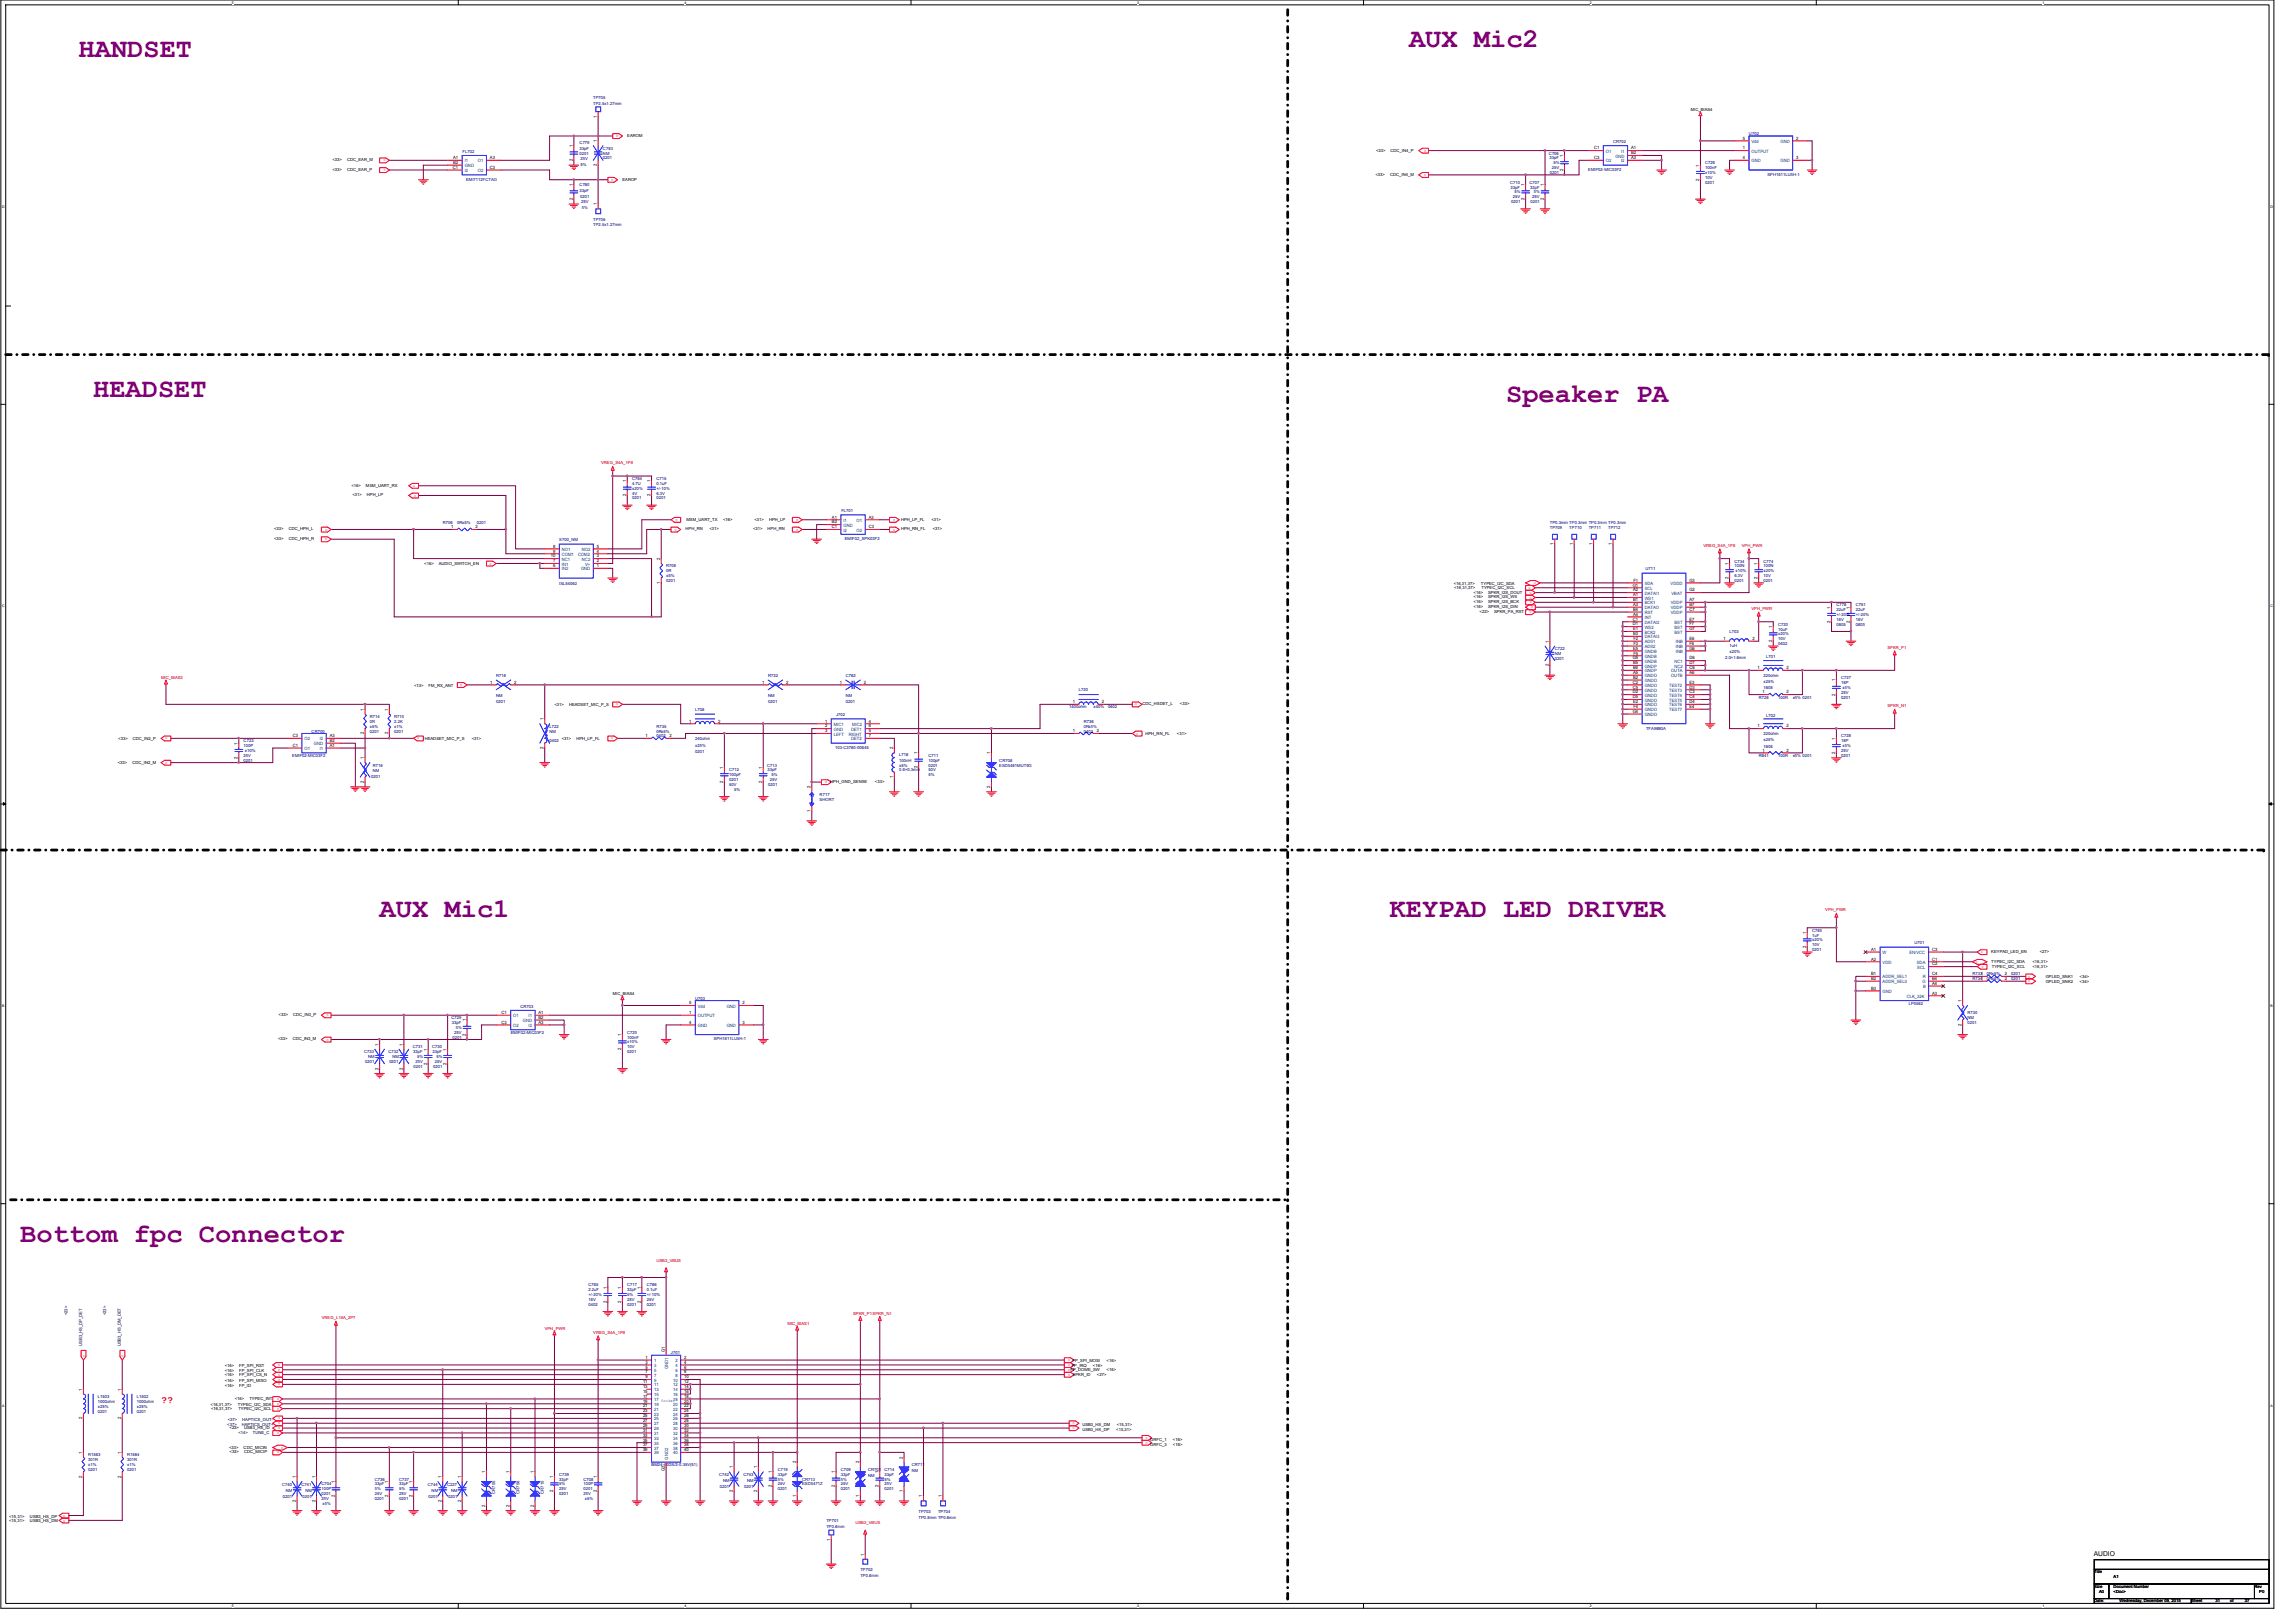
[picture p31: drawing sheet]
<svg xmlns="http://www.w3.org/2000/svg" width="420mm" height="297mm" viewBox="0 0 420 297" stroke-linecap="round" stroke-linejoin="round" font-family="sans-serif">
<defs><g id="words">
<g font-size="5" fill="#800080">
<text x="14.4" y="10.4">HANDSET</text>
<text x="258" y="8.6">AUX Mic2</text>
<text x="17" y="72.6">HEADSET</text>
<text x="275.7" y="73.5">Speaker PA</text>
<text x="69.5" y="167.8">AUX Mic1</text>
<text x="254.4" y="167.8">KEYPAD LED DRIVER</text>
<text x="3.7" y="227.3">Bottom fpc Connector</text>
</g>
<text font-size="1.9" fill="#f00" x="29.5" y="256.7">??</text>
<text font-size="1.2" x="383.3" y="284.7">AUDIO</text>
<g font-size=".8" fill="#000080">
<text x="108.6" y="18.2">TP705</text>
<text x="108.6" y="19.2">TP2.5x1.27mm</text>
<text x="84.7" y="27.9">FL702</text>
<text x="106.1" y="26.3">C779</text>
<text x="106.1" y="27.4">33pF</text>
<text x="106.1" y="28.4">0201</text>
<text x="106.3" y="29.3">25V</text>
<text x="110.4" y="27.4">C783</text>
<text x="110.4" y="28.3">NM</text>
<text x="110.4" y="29.2">0201</text>
<text x="283.6" y="28.3">C706</text>
<text x="283.7" y="29.2">33pF</text>
<text x="295.3" y="26.2">CR702</text>
<text x="320.2" y="24.7">U702</text>
<text x="85.3" y="33.1">EMI7112FCTAG</text>
<text x="106.1" y="34.1">C780</text>
<text x="106.1" y="35.1">33pF</text>
<text x="106.3" y="30.3">5%</text>
<text x="276.5" y="33.6">C710</text>
<text x="276.6" y="34.5">33pF</text>
<text x="277.3" y="35.4">5%</text>
<text x="280" y="33.6">C707</text>
<text x="280.1" y="34.5">33pF</text>
<text x="280.8" y="35.4">5%</text>
<text x="283.7" y="31.8">0201</text>
<text x="284.1" y="30.9">25V</text>
<text x="284.4" y="30.1">5%</text>
<text x="290.8" y="31.3">EMIF02-MIC03F2</text>
<text x="312.2" y="30.1">C726</text>
<text x="312.2" y="30.9">100nF</text>
<text x="312.2" y="33.6">0201</text>
<text x="312.2" y="32.7">10V</text>
<text x="312.2" y="31.8">±10%</text>
<text x="323.6" y="32.2">SPH1611LU5H-1</text>
<text x="106.2" y="36.2">0201</text>
<text x="106.4" y="37.2">25V</text>
<text x="106.5" y="38.2">5%</text>
<text x="108.6" y="40.4">TP706</text>
<text x="108.6" y="41.4">TP2.5x1.27mm</text>
<text x="276.6" y="37.2">0201</text>
<text x="277" y="36.3">25V</text>
<text x="280.2" y="37.2">0201</text>
<text x="280.5" y="36.3">25V</text>
<text x="115.7" y="87.8">C784</text>
<text x="115.7" y="88.7">4.7U</text>
<text x="115.7" y="89.6">±20%</text>
<text x="120.2" y="87.8">C715</text>
<text x="120.2" y="88.7">0.1uF</text>
<text x="120.2" y="89.6">+/-10%</text>
<text x="81.1" y="95.8">R706</text>
<text x="83.7" y="95.8">0R±5%</text>
<text x="87.3" y="95.8">0201</text>
<text x="115.7" y="91.4">0201</text>
<text x="115.7" y="90.5">4V</text>
<text x="120.2" y="91.4">0201</text>
<text x="120.2" y="90.5">6.3V</text>
<text x="154" y="93.7">FL701</text>
<text x="283.7" y="95.8">TP0.3mm TP0.3mm TP0.3mm TP0.3mm</text>
<text x="102.4" y="99">S700_NM</text>
<text x="154.7" y="98.8">EMIF02_SPK03F2</text>
<text x="283.7" y="96.9">TP709</text>
<text x="287.3" y="96.9">TP710</text>
<text x="290.9" y="96.9">TP711</text>
<text x="294.4" y="96.9">TP712</text>
<text x="102.4" y="107.1">ISL54062</text>
<text x="122" y="103.8">R708</text>
<text x="122" y="104.7">0R</text>
<text x="122" y="105.6">±5%</text>
<text x="122" y="106.5">0201</text>
<text x="301.3" y="104.4">U711</text>
<text x="317.5" y="103">C734</text>
<text x="317.5" y="103.8">100N</text>
<text x="317.5" y="106.5">0201</text>
<text x="317.5" y="105.6">6.3V</text>
<text x="317.7" y="104.7">±10%</text>
<text x="322.9" y="103">C774</text>
<text x="322.9" y="103.8">100N</text>
<text x="322.9" y="106.5">0201</text>
<text x="322.9" y="105.6">10V</text>
<text x="322.9" y="104.7">±20%</text>
<text x="336.2" y="111">C778</text>
<text x="336.2" y="111.8">22uF</text>
<text x="336.2" y="113.6">16V</text>
<text x="336.2" y="112.7">+/-20%</text>
<text x="339.8" y="111">C761</text>
<text x="339.8" y="111.8">22uF</text>
<text x="339.8" y="113.6">16V</text>
<text x="339.8" y="112.7">+/-20%</text>
<text x="284.6" y="119">C722</text>
<text x="284.6" y="119.8">NM</text>
<text x="316.6" y="115.9">L703</text>
<text x="316.6" y="118.4">1uH</text>
<text x="316.6" y="119.6">±20%</text>
<text x="325.5" y="114.5">C720</text>
<text x="325.5" y="115.4">10uF</text>
<text x="325.5" y="118.1">0402</text>
<text x="325.5" y="117.2">10V</text>
<text x="325.5" y="116.3">±20%</text>
<text x="336.2" y="114.5">0805</text>
<text x="339.8" y="114.5">0805</text>
<text x="90.8" y="123.9">R718</text>
<text x="140.6" y="123.9">R732</text>
<text x="154.8" y="123.9">C782</text>
<text x="284.6" y="120.7">0201</text>
<text x="315.8" y="120.6">2.0×1.6mm</text>
<text x="322.9" y="123.9">220ohm</text>
<text x="322.9" y="125">±25%</text>
<text x="323.3" y="120.5">L701</text>
<text x="337.1" y="124.3">C727</text>
<text x="337.1" y="125.2">18P</text>
<text x="67.7" y="131.4">R714</text>
<text x="72.2" y="131.4">R715</text>
<text x="90.8" y="127.5">NM</text>
<text x="90.8" y="128.7">0201</text>
<text x="127.3" y="130.1">L708</text>
<text x="140.6" y="127.5">NM</text>
<text x="140.6" y="128.7">0201</text>
<text x="153.1" y="131.1">J702</text>
<text x="154.8" y="127.5">NM</text>
<text x="154.8" y="128.7">0201</text>
<text x="195.7" y="129.6">1400ohm</text>
<text x="197.5" y="126.5">L720</text>
<text x="200.2" y="129.6">±40%</text>
<text x="202.8" y="129.6">0402</text>
<text x="322" y="127.8">R728</text>
<text x="322.9" y="126.2">1608</text>
<text x="323.3" y="131.1">L702</text>
<text x="325.5" y="127.8">100R</text>
<text x="328.2" y="127.8">±5% 0201</text>
<text x="337.1" y="127.8">0201</text>
<text x="337.1" y="127">25V</text>
<text x="337.3" y="126.1">±5%</text>
<text x="44.6" y="135.8">C723</text>
<text x="44.6" y="136.7">100P</text>
<text x="44.8" y="137.6">±10%</text>
<text x="57.1" y="134.1">CR700</text>
<text x="67.7" y="132.3">0R</text>
<text x="67.7" y="133.2">±5%</text>
<text x="67.7" y="134.1">0201</text>
<text x="72.2" y="132.3">2.2K</text>
<text x="72.2" y="133.2">±1%</text>
<text x="72.2" y="134.1">0201</text>
<text x="100.6" y="133.2">L722</text>
<text x="100.6" y="134.1">NM</text>
<text x="100.6" y="135.8">0402</text>
<text x="120.2" y="133.2">R735</text>
<text x="120.2" y="134.1">0R±5%</text>
<text x="120.2" y="135">0402</text>
<text x="127.3" y="135.5">240ohm</text>
<text x="127.3" y="136.7">±25%</text>
<text x="127.3" y="137.8">0201</text>
<text x="152.9" y="137.1">103-C3780-00645</text>
<text x="198.4" y="132.3">R736</text>
<text x="198.4" y="133.2">0R±5%</text>
<text x="198.4" y="134.1">0402</text>
<text x="301.4" y="133.5">TFA9890A</text>
<text x="322.9" y="134.5">220ohm</text>
<text x="322.9" y="135.7">±25%</text>
<text x="322.9" y="136.8">1608</text>
<text x="337.1" y="135">C728</text>
<text x="337.1" y="135.8">18P</text>
<text x="337.1" y="137.6">25V</text>
<text x="337.3" y="136.7">±5%</text>
<text x="44.6" y="139.4">0201</text>
<text x="44.6" y="138.5">25V</text>
<text x="53.5" y="138.5">EMIF02-MIC03F2</text>
<text x="68" y="142.3">0201</text>
<text x="68.3" y="140.3">R716</text>
<text x="68.3" y="141.4">NM</text>
<text x="133.5" y="141.2">C712</text>
<text x="133.5" y="142.1">100pF</text>
<text x="133.5" y="143">0201</text>
<text x="133.5" y="143.8">50V</text>
<text x="140.5" y="140.3">C713</text>
<text x="140.5" y="141.2">33pF</text>
<text x="140.6" y="143.8">0201</text>
<text x="141" y="143">25V</text>
<text x="141.3" y="142.1">5%</text>
<text x="164.6" y="138.3">L718</text>
<text x="164.6" y="139.4">100nH</text>
<text x="164.6" y="140.3">±5%</text>
<text x="164.6" y="141.2">0.6×0.3mm</text>
<text x="170" y="138.5">C711</text>
<text x="170" y="139.4">100pF</text>
<text x="170" y="140.3">0201</text>
<text x="170" y="141.2">50V</text>
<text x="170" y="142.1">5%</text>
<text x="183" y="139.4">CR708</text>
<text x="183" y="140.5">ESD5481MUT5G</text>
<text x="322" y="138.5">R841</text>
<text x="325.5" y="138.5">100R</text>
<text x="328.2" y="138.5">±5% 0201</text>
<text x="337.1" y="138.5">0201</text>
<text x="134.4" y="144.7">5%</text>
<text x="150.1" y="145.6">R717</text>
<text x="150.1" y="146.7">SHORT</text>
<text x="331.8" y="170.5">C785</text>
<text x="331.8" y="171.4">1uF</text>
<text x="331.8" y="173.2">10V</text>
<text x="331.8" y="172.3">±20%</text>
<text x="350.5" y="172.8">U701</text>
<text x="331.8" y="174.1">0201</text>
<text x="361.1" y="178.5">R7331</text>
<text x="361.1" y="179.4">R7341</text>
<text x="363.8" y="178.5">0R±5%</text>
<text x="363.8" y="179.4">0R±5%</text>
<text x="368.2" y="178.5">0201</text>
<text x="368.2" y="179.4">0201</text>
<text x="95.3" y="184.4">CR703</text>
<text x="127.3" y="183">U703</text>
<text x="349.5" y="183.9">LP5562</text>
<text x="360.2" y="185.6">R730</text>
<text x="75.6" y="191.9">C731</text>
<text x="79.1" y="191.9">C730</text>
<text x="82.7" y="186.5">C729</text>
<text x="82.8" y="187.4">33pF</text>
<text x="82.8" y="190.1">0201</text>
<text x="83.2" y="189.2">25V</text>
<text x="83.5" y="188.3">5%</text>
<text x="93.5" y="189.2">EMIF02-MIC03F2</text>
<text x="114.8" y="189.2">C725</text>
<text x="114.8" y="190.1">100nF</text>
<text x="114.8" y="191.9">10V</text>
<text x="114.8" y="191">±10%</text>
<text x="130.7" y="190.4">SPH1611LU5H-1</text>
<text x="360.2" y="186.5">NM</text>
<text x="360.2" y="187.4">0201</text>
<text x="66.7" y="192.7">C733</text>
<text x="66.8" y="194.5">0201</text>
<text x="67.4" y="193.6">NM</text>
<text x="71.1" y="192.7">C732</text>
<text x="71.3" y="194.5">0201</text>
<text x="71.8" y="193.6">NM</text>
<text x="75.6" y="192.7">33pF</text>
<text x="75.7" y="195.4">0201</text>
<text x="76.1" y="194.5">25V</text>
<text x="76.4" y="193.6">5%</text>
<text x="79.2" y="192.7">33pF</text>
<text x="79.3" y="195.4">0201</text>
<text x="79.6" y="194.5">25V</text>
<text x="79.9" y="193.6">5%</text>
<text x="114.8" y="192.7">0201</text>
<text x="107.7" y="235.4">C765</text>
<text x="107.7" y="236.3">2.2uF</text>
<text x="107.7" y="239">0402</text>
<text x="107.7" y="238.1">16V</text>
<text x="107.7" y="237.2">+/-20%</text>
<text x="114.8" y="235.4">C717</text>
<text x="114.8" y="236.3">33pF</text>
<text x="114.8" y="239">0201</text>
<text x="114.8" y="238.1">25V</text>
<text x="114.8" y="237.2">5%</text>
<text x="118.4" y="235.4">C786</text>
<text x="118.4" y="236.3">0.1uF</text>
<text x="118.4" y="239">0201</text>
<text x="118.4" y="238.1">25V</text>
<text x="118.4" y="237.2">+/-10%</text>
<text x="122.8" y="247.9">J701</text>
<text x="17.9" y="255.9">L1503</text>
<text x="17.9" y="256.8">1000ohm</text>
<text x="17.9" y="257.6">±25%</text>
<text x="25.1" y="255.9">L1502</text>
<text x="25.1" y="256.8">1000ohm</text>
<text x="25.1" y="257.6">±25%</text>
<text x="17.9" y="258.5">0201</text>
<text x="25.1" y="258.5">0201</text>
<text x="16.2" y="266.5">R1583</text>
<text x="16.2" y="267.4">301R</text>
<text x="16.2" y="268.3">±1%</text>
<text x="16.2" y="269.2">0201</text>
<text x="23.3" y="266.5">R1584</text>
<text x="23.3" y="267.4">301R</text>
<text x="23.3" y="268.3">±1%</text>
<text x="23.3" y="269.2">0201</text>
<text x="119.3" y="268.3">BM24-40DS/2-0.35V(51)</text>
<text x="142.4" y="269.2">C719</text>
<text x="154" y="269.2">C709</text>
<text x="159" y="269.2">CR701</text>
<text x="162" y="269.2">C714</text>
<text x="167" y="268.3">CR711</text>
<text x="167" y="269.4">NM</text>
<text x="51.6" y="271.9">C740</text>
<text x="51.8" y="274.1">0201</text>
<text x="52.4" y="273">NM</text>
<text x="55.2" y="271.9">C741</text>
<text x="55.4" y="274.1">0201</text>
<text x="55.9" y="273">NM</text>
<text x="58.8" y="271.9">C704</text>
<text x="58.8" y="272.8">100P</text>
<text x="58.8" y="273.6">0201</text>
<text x="58.8" y="274.5">25V</text>
<text x="59" y="275.4">±5%</text>
<text x="68.6" y="271">C736</text>
<text x="68.6" y="271.9">33pF</text>
<text x="68.6" y="274.5">0201</text>
<text x="68.6" y="273.6">25V</text>
<text x="68.6" y="272.8">5%</text>
<text x="73.1" y="271">C737</text>
<text x="73.1" y="271.9">33pF</text>
<text x="73.1" y="274.5">0201</text>
<text x="73.1" y="273.6">25V</text>
<text x="73.1" y="272.8">5%</text>
<text x="78.3" y="271.9">C744</text>
<text x="78.5" y="274.1">0201</text>
<text x="79" y="273">NM</text>
<text x="81.9" y="271.9">C227</text>
<text x="82" y="274.1">0201</text>
<text x="82.6" y="273">NM</text>
<text x="90.7" y="273.4" transform="rotate(-90 90.7 273.4)">CR705</text>
<text x="95.1" y="273.4" transform="rotate(-90 95.1 273.4)">CR706</text>
<text x="99.6" y="273.4" transform="rotate(-90 99.6 273.4)">CR710</text>
<text x="102.4" y="270.1">C739</text>
<text x="102.4" y="271">33pF</text>
<text x="102.4" y="273.6">0201</text>
<text x="102.4" y="272.8">25V</text>
<text x="102.4" y="271.9">5%</text>
<text x="106.8" y="271">C708</text>
<text x="106.8" y="271.9">100P</text>
<text x="106.8" y="272.8">0201</text>
<text x="106.8" y="273.6">25V</text>
<text x="107.1" y="274.5">±5%</text>
<text x="131.6" y="270.2">C742</text>
<text x="131.8" y="272.3">0201</text>
<text x="132.4" y="271.2">NM</text>
<text x="136.1" y="270.2">C743</text>
<text x="136.3" y="272.3">0201</text>
<text x="136.8" y="271.2">NM</text>
<text x="142.4" y="270.1">33pF</text>
<text x="142.4" y="272.8">0201</text>
<text x="142.4" y="271.9">25V</text>
<text x="142.4" y="271">5%</text>
<text x="146.8" y="271">CR713</text>
<text x="146.8" y="271.9">ESD5471Z</text>
<text x="154" y="270.1">33pF</text>
<text x="154" y="272.8">0201</text>
<text x="154" y="271.9">25V</text>
<text x="154" y="271">5%</text>
<text x="159" y="270.3">NM</text>
<text x="162" y="270.1">33pF</text>
<text x="162" y="272.8">0201</text>
<text x="162" y="271.9">25V</text>
<text x="162" y="271">5%</text>
<text x="151.3" y="278.6">TP701</text>
<text x="151.3" y="279.7">TP0.8mm</text>
<text x="168.2" y="276.9">TP703</text>
<text x="168.2" y="277.9">TP0.8mm TP0.8mm</text>
<text x="171.7" y="276.9">TP704</text>
<text x="157.5" y="287.5">TP702</text>
<text x="157.5" y="288.6">TP0.8mm</text>
</g>
<g font-size=".8">
<text x="109.3" y="21.5" transform="rotate(-90 109.3 21.5)">1</text>
<text x="309.5" y="20.3">MIC_BIAS4</text>
<text x="60.9" y="29.5">&lt;33&gt;</text>
<text x="63.5" y="29.5">CDC_EAR_M</text>
<text x="83" y="29.1">A1</text>
<text x="89.7" y="29.1">A3</text>
<text x="104.8" y="29.5" transform="rotate(-90 104.8 29.5)">2</text>
<text x="104.8" y="26.9" transform="rotate(-90 104.8 26.9)">1</text>
<text x="109.3" y="26" transform="rotate(-90 109.3 26)">1</text>
<text x="114.8" y="25.1">EAROM</text>
<text x="251.9" y="27.7">&lt;33&gt;</text>
<text x="254.6" y="27.7">CDC_IN4_P</text>
<text x="286.2" y="28.7" transform="rotate(-90 286.2 28.7)">1</text>
<text x="291.8" y="27.3">C1</text>
<text x="291.8" y="29.1">C3</text>
<text x="298.6" y="27.3">A1</text>
<text x="298.6" y="29.1">A3</text>
<text x="298.6" y="28.2">B2</text>
<text x="319.1" y="27.3">1</text>
<text x="319.1" y="29.1">4</text>
<text x="319.1" y="25.6">5</text>
<text x="328.8" y="25.6">2</text>
<text x="328.8" y="29.1">3</text>
<text x="60.9" y="31.3">&lt;33&gt;</text>
<text x="63.5" y="31.3">CDC_EAR_P</text>
<text x="82.9" y="30.9">C1</text>
<text x="83" y="30">B2</text>
<text x="89.7" y="30.9">C3</text>
<text x="104.8" y="34" transform="rotate(-90 104.8 34)">1</text>
<text x="109.3" y="30.4" transform="rotate(-90 109.3 30.4)">2</text>
<text x="114" y="33.1">EAROP</text>
<text x="251.8" y="32.2">&lt;33&gt;</text>
<text x="254.5" y="32.2">CDC_IN4_M</text>
<text x="279.1" y="34" transform="rotate(-90 279.1 34)">1</text>
<text x="282.6" y="34" transform="rotate(-90 282.6 34)">1</text>
<text x="286.2" y="31.3" transform="rotate(-90 286.2 31.3)">2</text>
<text x="311.1" y="33.1" transform="rotate(-90 311.1 33.1)">2</text>
<text x="311.1" y="30.5" transform="rotate(-90 311.1 30.5)">1</text>
<text x="104.8" y="36.6" transform="rotate(-90 104.8 36.6)">2</text>
<text x="109.3" y="37.6" transform="rotate(-90 109.3 37.6)">1</text>
<text x="279.1" y="36.6" transform="rotate(-90 279.1 36.6)">2</text>
<text x="282.6" y="36.6" transform="rotate(-90 282.6 36.6)">2</text>
<text x="64.3" y="89.2">&lt;16&gt;</text>
<text x="67" y="89.2">MSM_UART_RX</text>
<text x="114.6" y="88.3" transform="rotate(-90 114.6 88.3)">1</text>
<text x="119.1" y="88.3" transform="rotate(-90 119.1 88.3)">1</text>
<text x="64.5" y="90.8">&lt;31&gt;</text>
<text x="67.2" y="90.8">HPH_LP</text>
<text x="114.6" y="90.8" transform="rotate(-90 114.6 90.8)">2</text>
<text x="119.1" y="90.8" transform="rotate(-90 119.1 90.8)">2</text>
<text x="125.7" y="95.3">MSM_UART_TX</text>
<text x="132.4" y="95.3">&lt;16&gt;</text>
<text x="138.1" y="95.3">&lt;31&gt;</text>
<text x="140.8" y="95.3">HPH_LP</text>
<text x="152.3" y="94.9">A1</text>
<text x="152.3" y="95.8">B2</text>
<text x="159" y="94.9">A3</text>
<text x="165" y="95.3">HPH_LP_FL</text>
<text x="170.5" y="95.3">&lt;31&gt;</text>
<text x="50.2" y="98.8">&lt;33&gt;</text>
<text x="50.2" y="97.1">&lt;33&gt;</text>
<text x="52.9" y="98.8">CDC_HPH_R</text>
<text x="52.9" y="97.1">CDC_HPH_L</text>
<text x="82.6" y="96.7">1</text>
<text x="87" y="96.7">2</text>
<text x="101.3" y="100.2">8</text>
<text x="101.3" y="101.1">9</text>
<text x="109.3" y="101.1">4</text>
<text x="109.3" y="100.2">5</text>
<text x="125.5" y="97.1">HPH_RN</text>
<text x="129.9" y="97.1">&lt;31&gt;</text>
<text x="137.9" y="97.1">&lt;31&gt;</text>
<text x="140.5" y="97.1">HPH_RN</text>
<text x="152.3" y="96.7">C1</text>
<text x="159" y="96.7">C3</text>
<text x="165" y="97.1">HPH_RN_FL</text>
<text x="170.8" y="97.1">&lt;31&gt;</text>
<text x="284.4" y="99.7" transform="rotate(-90 284.4 99.7)">1</text>
<text x="288" y="99.7" transform="rotate(-90 288 99.7)">1</text>
<text x="291.5" y="99.7" transform="rotate(-90 291.5 99.7)">1</text>
<text x="295.1" y="99.7" transform="rotate(-90 295.1 99.7)">1</text>
<text x="77.7" y="103.4">&lt;16&gt;</text>
<text x="80.3" y="103.4">AUDIO_SWITCH_EN</text>
<text x="100.8" y="102">10</text>
<text x="101.3" y="103.8">6</text>
<text x="101.3" y="102.9">7</text>
<text x="109.3" y="103.8">1</text>
<text x="109.3" y="102.9">2</text>
<text x="109.3" y="102">3</text>
<text x="120.9" y="106.8" transform="rotate(-90 120.9 106.8)">1</text>
<text x="120.9" y="102.5" transform="rotate(-90 120.9 102.5)">2</text>
<text x="266.1" y="107">&lt;16,31,37&gt;</text>
<text x="266.2" y="107.9">&lt;16,31,37&gt;</text>
<text x="271.1" y="107">TYPEC_I2C_SDA</text>
<text x="271.2" y="107.9">TYPEC_I2C_SCL</text>
<text x="298.9" y="107.4">G1</text>
<text x="299" y="106.5">F1</text>
<text x="309.3" y="106.5">G3</text>
<text x="316.4" y="106" transform="rotate(-90 316.4 106)">2</text>
<text x="316.4" y="103.4" transform="rotate(-90 316.4 103.4)">1</text>
<text x="321.8" y="106" transform="rotate(-90 321.8 106)">2</text>
<text x="321.8" y="103.4" transform="rotate(-90 321.8 103.4)">1</text>
<text x="269.8" y="108.6">&lt;16&gt;</text>
<text x="269.8" y="109.5">&lt;16&gt;</text>
<text x="269.8" y="110.4">&lt;16&gt;</text>
<text x="269.8" y="111.3">&lt;16&gt;</text>
<text x="270.9" y="112.2">&lt;22&gt;</text>
<text x="272.4" y="108.6">SPKR_I2S_DOUT</text>
<text x="272.4" y="109.5">SPKR_I2S_WS</text>
<text x="272.4" y="110.4">SPKR_I2S_BCK</text>
<text x="272.4" y="111.3">SPKR_I2S_DIN</text>
<text x="273.5" y="112.2">SPKR_PA_RST</text>
<text x="298.9" y="113.6">C1</text>
<text x="299" y="108.2">A2</text>
<text x="299" y="109.1">A1</text>
<text x="299" y="110">B1</text>
<text x="299" y="110.9">A3</text>
<text x="299" y="111.8">B4</text>
<text x="299" y="112.7">A4</text>
<text x="309.3" y="108.2">G2</text>
<text x="309.3" y="110">A7</text>
<text x="309.3" y="110.9">B7</text>
<text x="309.3" y="111.8">C7</text>
<text x="309.3" y="113.6">E7</text>
<text x="335.1" y="114" transform="rotate(-90 335.1 114)">2</text>
<text x="335.1" y="111.4" transform="rotate(-90 335.1 111.4)">1</text>
<text x="338.7" y="114" transform="rotate(-90 338.7 114)">2</text>
<text x="338.7" y="111.4" transform="rotate(-90 338.7 111.4)">1</text>
<text x="283.5" y="117.6" transform="rotate(-90 283.5 117.6)">1</text>
<text x="298.9" y="114.5">D1</text>
<text x="299" y="115.4">E1</text>
<text x="299" y="116.2">B3</text>
<text x="299" y="118.9">E5</text>
<text x="299" y="117.1">F2</text>
<text x="299" y="118">F3</text>
<text x="299" y="119.8">F5</text>
<text x="309.3" y="114.5">F7</text>
<text x="309.3" y="115.4">G7</text>
<text x="309.3" y="117.1">E6</text>
<text x="309.3" y="118">F6</text>
<text x="309.3" y="118.9">G6</text>
<text x="315.5" y="117.1">1</text>
<text x="320.8" y="117.1">2</text>
<text x="324.4" y="117.5" transform="rotate(-90 324.4 117.5)">2</text>
<text x="324.4" y="114.9" transform="rotate(-90 324.4 114.9)">1</text>
<text x="75.8" y="125.6">&lt;13&gt;</text>
<text x="78.5" y="125.6">FM_RX_ANT</text>
<text x="89.7" y="125.1">1</text>
<text x="94.1" y="125.1">2</text>
<text x="139.5" y="125.1">1</text>
<text x="143.9" y="125.1">2</text>
<text x="153.7" y="125.1">1</text>
<text x="158.1" y="125.1">2</text>
<text x="283.5" y="122" transform="rotate(-90 283.5 122)">2</text>
<text x="298.9" y="120.7">G5</text>
<text x="298.9" y="125.1">C2</text>
<text x="299" y="121.6">B5</text>
<text x="299" y="122.5">B6</text>
<text x="299" y="123.4">A5</text>
<text x="299" y="124.2">B2</text>
<text x="309.3" y="125.1">E3</text>
<text x="309.3" y="120.7">D6</text>
<text x="309.3" y="121.6">D7</text>
<text x="309.3" y="122.5">C6</text>
<text x="309.3" y="123.4">A6</text>
<text x="321.8" y="122.5">1</text>
<text x="327.1" y="122.5">2</text>
<text x="336" y="124.7" transform="rotate(-90 336 124.7)">1</text>
<text x="66.6" y="130" transform="rotate(-90 66.6 130)">1</text>
<text x="71.1" y="130" transform="rotate(-90 71.1 130)">1</text>
<text x="99.5" y="131.8" transform="rotate(-90 99.5 131.8)">1</text>
<text x="101.5" y="129.2">&lt;31&gt;</text>
<text x="104.2" y="129.2">HEADSET_MIC_P_S</text>
<text x="196.4" y="128.7">1</text>
<text x="201.7" y="128.7">2</text>
<text x="209.2" y="129.1">CDC_HSDET_L</text>
<text x="216" y="129.1">&lt;33&gt;</text>
<text x="298.9" y="130.5">G4</text>
<text x="298.9" y="126">C5</text>
<text x="298.9" y="126.9">D2</text>
<text x="298.9" y="127.8">D5</text>
<text x="299" y="128.7">E2</text>
<text x="299" y="129.6">F4</text>
<text x="309.3" y="126">D3</text>
<text x="309.3" y="126.9">C3</text>
<text x="309.3" y="127.8">C4</text>
<text x="309.3" y="128.7">D4</text>
<text x="309.3" y="129.6">E4</text>
<text x="322.7" y="126.9">1</text>
<text x="327.1" y="126.9">2</text>
<text x="336" y="127.3" transform="rotate(-90 336 127.3)">2</text>
<text x="21.7" y="135.4">&lt;33&gt;</text>
<text x="24.3" y="135.4">CDC_IN2_P</text>
<text x="43.5" y="136.3" transform="rotate(-90 43.5 136.3)">1</text>
<text x="53.6" y="136.7">C1</text>
<text x="53.6" y="134.9">C3</text>
<text x="60.4" y="136.7">A1</text>
<text x="60.4" y="134.9">A3</text>
<text x="60.4" y="135.8">B2</text>
<text x="66.6" y="134.4" transform="rotate(-90 66.6 134.4)">2</text>
<text x="71.1" y="134.4" transform="rotate(-90 71.1 134.4)">2</text>
<text x="77.8" y="135.4">HEADSET_MIC_P_S</text>
<text x="86.4" y="135.4">&lt;31&gt;</text>
<text x="99.5" y="137.1" transform="rotate(-90 99.5 137.1)">2</text>
<text x="102.9" y="135.4">&lt;31&gt;</text>
<text x="105.5" y="135.4">HPH_LP_FL</text>
<text x="118.2" y="134.9">1</text>
<text x="122.6" y="134.9">2</text>
<text x="126.2" y="132.2">1</text>
<text x="131.5" y="132.2">2</text>
<text x="151.1" y="132.2">1</text>
<text x="151.1" y="133.1">2</text>
<text x="151.1" y="134">3</text>
<text x="159" y="132.2">4</text>
<text x="159" y="133.1">6</text>
<text x="159" y="134.9">7</text>
<text x="159" y="134">5</text>
<text x="163.5" y="137.2" transform="rotate(-90 163.5 137.2)">2</text>
<text x="196.4" y="134">1</text>
<text x="200.8" y="134">2</text>
<text x="209.7" y="134.5">HPH_RN_FL</text>
<text x="215.5" y="134.5">&lt;31&gt;</text>
<text x="321.8" y="133.1">1</text>
<text x="322.7" y="137.6">1</text>
<text x="327.1" y="133.1">2</text>
<text x="327.1" y="137.6">2</text>
<text x="336" y="138" transform="rotate(-90 336 138)">2</text>
<text x="336" y="135.4" transform="rotate(-90 336 135.4)">1</text>
<text x="21.6" y="139.9">&lt;33&gt;</text>
<text x="24.2" y="139.9">CDC_IN2_M</text>
<text x="43.5" y="138.9" transform="rotate(-90 43.5 138.9)">2</text>
<text x="66.6" y="143.3" transform="rotate(-90 66.6 143.3)">2</text>
<text x="66.6" y="138.9" transform="rotate(-90 66.6 138.9)">1</text>
<text x="132.4" y="143.3" transform="rotate(-90 132.4 143.3)">2</text>
<text x="132.4" y="140.7" transform="rotate(-90 132.4 140.7)">1</text>
<text x="139.5" y="143.3" transform="rotate(-90 139.5 143.3)">2</text>
<text x="139.5" y="140.7" transform="rotate(-90 139.5 140.7)">1</text>
<text x="152" y="143.3">HPH_GND_SENSE</text>
<text x="160.2" y="143.3">&lt;33&gt;</text>
<text x="163.5" y="142.4" transform="rotate(-90 163.5 142.4)">1</text>
<text x="168" y="140.6" transform="rotate(-90 168 140.6)">2</text>
<text x="168" y="138" transform="rotate(-90 168 138)">1</text>
<text x="181.3" y="138" transform="rotate(-90 181.3 138)">1</text>
<text x="148.4" y="148.6" transform="rotate(-90 148.4 148.6)">1</text>
<text x="148.4" y="144.3" transform="rotate(-90 148.4 144.3)">2</text>
<text x="181.3" y="144.2" transform="rotate(-90 181.3 144.2)">2</text>
<text x="330.7" y="173.5" transform="rotate(-90 330.7 173.5)">2</text>
<text x="330.7" y="170.9" transform="rotate(-90 330.7 170.9)">1</text>
<text x="342.6" y="179.4">B2</text>
<text x="342.6" y="178.5">B1</text>
<text x="342.6" y="175.8">A2</text>
<text x="342.6" y="174">A1</text>
<text x="353.7" y="175.8">C1</text>
<text x="353.7" y="178.5">C4</text>
<text x="353.7" y="174">C3</text>
<text x="353.7" y="176.7">C2</text>
<text x="353.7" y="179.4">B4</text>
<text x="364.6" y="174.4">KEYPAD_LED_EN</text>
<text x="364.6" y="176.3">TYPEC_I2C_SDA</text>
<text x="364.6" y="177.1">TYPEC_I2C_SCL</text>
<text x="367.1" y="178.5">2</text>
<text x="367.1" y="179.4">2</text>
<text x="372.1" y="176.3">&lt;16,31&gt;</text>
<text x="372.1" y="177.1">&lt;16,31&gt;</text>
<text x="373.5" y="174.4">&lt;27&gt;</text>
<text x="374.5" y="179.9">GPLED_SNK2</text>
<text x="374.5" y="179">GPLED_SNK1</text>
<text x="380.7" y="179.9">&lt;34&gt;</text>
<text x="380.7" y="179">&lt;34&gt;</text>
<text x="51" y="186">&lt;33&gt;</text>
<text x="53.7" y="186">CDC_IN3_P</text>
<text x="91.8" y="185.6">C1</text>
<text x="98.6" y="185.6">A1</text>
<text x="112.2" y="182.1">MIC_BIAS4</text>
<text x="126.2" y="185.6">1</text>
<text x="126.2" y="183.8">5</text>
<text x="135.9" y="183.8">2</text>
<text x="342.6" y="181.1">B3</text>
<text x="353.7" y="180.3">A4</text>
<text x="353.7" y="182">A3</text>
<text x="359.1" y="183.4" transform="rotate(-90 359.1 183.4)">1</text>
<text x="50.9" y="190.4">&lt;33&gt;</text>
<text x="53.6" y="190.4">CDC_IN3_M</text>
<text x="69.3" y="191.4" transform="rotate(-90 69.3 191.4)">1</text>
<text x="73.7" y="191.4" transform="rotate(-90 73.7 191.4)">1</text>
<text x="85.3" y="189.5" transform="rotate(-90 85.3 189.5)">2</text>
<text x="85.3" y="186.9" transform="rotate(-90 85.3 186.9)">1</text>
<text x="91.8" y="187.4">C3</text>
<text x="98.6" y="187.4">A3</text>
<text x="98.6" y="186.5">B2</text>
<text x="113.7" y="189.6" transform="rotate(-90 113.7 189.6)">1</text>
<text x="126.2" y="187.4">4</text>
<text x="135.9" y="187.4">3</text>
<text x="359.1" y="187.7" transform="rotate(-90 359.1 187.7)">2</text>
<text x="69.3" y="195.7" transform="rotate(-90 69.3 195.7)">2</text>
<text x="73.7" y="195.7" transform="rotate(-90 73.7 195.7)">2</text>
<text x="78.2" y="194.9" transform="rotate(-90 78.2 194.9)">2</text>
<text x="78.2" y="192.3" transform="rotate(-90 78.2 192.3)">1</text>
<text x="81.7" y="194.9" transform="rotate(-90 81.7 194.9)">2</text>
<text x="81.7" y="192.3" transform="rotate(-90 81.7 192.3)">1</text>
<text x="113.7" y="192.2" transform="rotate(-90 113.7 192.2)">2</text>
<text x="111.1" y="238.4" transform="rotate(-90 111.1 238.4)">2</text>
<text x="111.1" y="235.8" transform="rotate(-90 111.1 235.8)">1</text>
<text x="113.7" y="238.4" transform="rotate(-90 113.7 238.4)">2</text>
<text x="113.7" y="235.8" transform="rotate(-90 113.7 235.8)">1</text>
<text x="117.3" y="238.4" transform="rotate(-90 117.3 238.4)">2</text>
<text x="117.3" y="235.8" transform="rotate(-90 117.3 235.8)">1</text>
<text x="41.1" y="251.1">&lt;16&gt;</text>
<text x="41.1" y="250.2">&lt;16&gt;</text>
<text x="41.1" y="251.9">&lt;16&gt;</text>
<text x="43.8" y="250.2">FP_SPI_RST</text>
<text x="43.8" y="251.9">FP_SPI_CS_N</text>
<text x="43.8" y="251.1">FP_SPI_CLK</text>
<text x="118.2" y="248.7">1</text>
<text x="118.2" y="249.6">3</text>
<text x="118.2" y="250.5">5</text>
<text x="118.2" y="251.4">7</text>
<text x="121.7" y="247.4" transform="rotate(-90 121.7 247.4)">G1</text>
<text x="125.3" y="248.7">2</text>
<text x="125.3" y="249.6">4</text>
<text x="125.3" y="250.5">6</text>
<text x="125.3" y="251.4">8</text>
<text x="196" y="251">FP_DOME_SW</text>
<text x="196.2" y="250.2">FP_IRQ</text>
<text x="196.4" y="251.9">SPKR_ID</text>
<text x="196.4" y="249.2">FP_SPI_MOSI</text>
<text x="200.1" y="250.2">&lt;16&gt;</text>
<text x="200.8" y="251.9">&lt;27&gt;</text>
<text x="202.6" y="251">&lt;16&gt;</text>
<text x="202.6" y="249.2">&lt;16&gt;</text>
<text x="15.1" y="254.5" transform="rotate(-90 15.1 254.5)">1</text>
<text x="22.2" y="254.5" transform="rotate(-90 22.2 254.5)">1</text>
<text x="38.6" y="257.3">&lt;16,31,37&gt;</text>
<text x="38.6" y="258">&lt;16,31,37&gt;</text>
<text x="41.1" y="252.9">&lt;16&gt;</text>
<text x="41.1" y="253.8">&lt;16&gt;</text>
<text x="43" y="256.2">&lt;16&gt;</text>
<text x="43.5" y="257.3">TYPEC_I2C_SDA</text>
<text x="43.6" y="258">TYPEC_I2C_SCL</text>
<text x="43.8" y="252.9">FP_SPI_MISO</text>
<text x="43.8" y="253.8">FP_ID</text>
<text x="45.7" y="256.2">TYPEC_INT</text>
<text x="117.7" y="253.2">11</text>
<text x="117.7" y="254">13</text>
<text x="117.7" y="254.9">15</text>
<text x="117.7" y="255.8">17</text>
<text x="117.7" y="256.7">19</text>
<text x="117.7" y="257.6">21</text>
<text x="118.2" y="252.3">9</text>
<text x="125.3" y="252.3">10</text>
<text x="125.3" y="253.2">12</text>
<text x="125.3" y="254">14</text>
<text x="125.3" y="254.9">16</text>
<text x="125.3" y="255.8">18</text>
<text x="125.3" y="256.7">20</text>
<text x="125.3" y="257.6">22</text>
<text x="15.1" y="259.8" transform="rotate(-90 15.1 259.8)">2</text>
<text x="22.2" y="259.8" transform="rotate(-90 22.2 259.8)">2</text>
<text x="42" y="261.5">&lt;23&gt;</text>
<text x="44.7" y="261.5">USB3_HS_ID</text>
<text x="117.7" y="258.5">23</text>
<text x="117.7" y="259.4">25</text>
<text x="117.7" y="260.3">27</text>
<text x="117.7" y="261.2">29</text>
<text x="117.7" y="262">31</text>
<text x="117.7" y="262.9">33</text>
<text x="117.7" y="263.8">35</text>
<text x="125.3" y="258.5">24</text>
<text x="125.3" y="259.4">26</text>
<text x="125.3" y="260.3">28</text>
<text x="125.3" y="261.2">30</text>
<text x="125.3" y="262">32</text>
<text x="125.3" y="262.9">34</text>
<text x="125.3" y="263.8">36</text>
<text x="198.2" y="261.9">USB3_HS_DP</text>
<text x="198.2" y="261">USB3_HS_DM</text>
<text x="204.4" y="261.9">&lt;15,31&gt;</text>
<text x="204.5" y="261">&lt;15,31&gt;</text>
<text x="210.6" y="263.7">GRFC_1</text>
<text x="214.7" y="263.7">&lt;16&gt;</text>
<text x="15.1" y="266.1" transform="rotate(-90 15.1 266.1)">1</text>
<text x="22.2" y="266.1" transform="rotate(-90 22.2 266.1)">1</text>
<text x="41.9" y="265.2">&lt;33&gt;</text>
<text x="42" y="266">&lt;33&gt;</text>
<text x="44.6" y="265.2">CDC_MICIN</text>
<text x="44.7" y="266">CDC_MICIP</text>
<text x="88.8" y="269.6" transform="rotate(-90 88.8 269.6)">1</text>
<text x="93.3" y="269.6" transform="rotate(-90 93.3 269.6)">1</text>
<text x="97.7" y="269.6" transform="rotate(-90 97.7 269.6)">1</text>
<text x="117.7" y="264.7">37</text>
<text x="117.7" y="265.6">39</text>
<text x="121.7" y="269.2" transform="rotate(-90 121.7 269.2)">G2</text>
<text x="125.3" y="264.7">38</text>
<text x="125.3" y="265.6">40</text>
<text x="134.2" y="268.7" transform="rotate(-90 134.2 268.7)">1</text>
<text x="138.6" y="268.7" transform="rotate(-90 138.6 268.7)">1</text>
<text x="141.3" y="269.6" transform="rotate(-90 141.3 269.6)">1</text>
<text x="145.7" y="267.8" transform="rotate(-90 145.7 267.8)">2</text>
<text x="152.9" y="269.6" transform="rotate(-90 152.9 269.6)">1</text>
<text x="157.3" y="267.8" transform="rotate(-90 157.3 267.8)">2</text>
<text x="160.9" y="269.6" transform="rotate(-90 160.9 269.6)">1</text>
<text x="165.3" y="267" transform="rotate(-90 165.3 267)">2</text>
<text x="210.6" y="264.6">GRFC_3</text>
<text x="214.7" y="264.6">&lt;16&gt;</text>
<text x="15.1" y="270.4" transform="rotate(-90 15.1 270.4)">2</text>
<text x="22.2" y="270.4" transform="rotate(-90 22.2 270.4)">2</text>
<text x="54.2" y="274.9" transform="rotate(-90 54.2 274.9)">2</text>
<text x="54.2" y="270.5" transform="rotate(-90 54.2 270.5)">1</text>
<text x="57.7" y="274.9" transform="rotate(-90 57.7 274.9)">2</text>
<text x="57.7" y="270.5" transform="rotate(-90 57.7 270.5)">1</text>
<text x="61.3" y="274" transform="rotate(-90 61.3 274)">2</text>
<text x="61.3" y="271.4" transform="rotate(-90 61.3 271.4)">1</text>
<text x="71.1" y="274" transform="rotate(-90 71.1 274)">2</text>
<text x="71.1" y="271.4" transform="rotate(-90 71.1 271.4)">1</text>
<text x="75.5" y="274" transform="rotate(-90 75.5 274)">2</text>
<text x="75.5" y="271.4" transform="rotate(-90 75.5 271.4)">1</text>
<text x="80.8" y="274.9" transform="rotate(-90 80.8 274.9)">2</text>
<text x="80.8" y="270.5" transform="rotate(-90 80.8 270.5)">1</text>
<text x="84.4" y="274.9" transform="rotate(-90 84.4 274.9)">2</text>
<text x="84.4" y="270.5" transform="rotate(-90 84.4 270.5)">1</text>
<text x="88.8" y="275.8" transform="rotate(-90 88.8 275.8)">2</text>
<text x="93.3" y="275.8" transform="rotate(-90 93.3 275.8)">2</text>
<text x="97.7" y="275.8" transform="rotate(-90 97.7 275.8)">2</text>
<text x="101.3" y="273.1" transform="rotate(-90 101.3 273.1)">2</text>
<text x="101.3" y="270.5" transform="rotate(-90 101.3 270.5)">1</text>
<text x="109.3" y="273.1" transform="rotate(-90 109.3 273.1)">2</text>
<text x="109.3" y="270.5" transform="rotate(-90 109.3 270.5)">1</text>
<text x="134.2" y="273.1" transform="rotate(-90 134.2 273.1)">2</text>
<text x="138.6" y="273.1" transform="rotate(-90 138.6 273.1)">2</text>
<text x="141.3" y="272.2" transform="rotate(-90 141.3 272.2)">2</text>
<text x="145.7" y="274" transform="rotate(-90 145.7 274)">1</text>
<text x="152.9" y="272.2" transform="rotate(-90 152.9 272.2)">2</text>
<text x="157.3" y="274" transform="rotate(-90 157.3 274)">1</text>
<text x="160.9" y="272.2" transform="rotate(-90 160.9 272.2)">2</text>
<text x="165.3" y="273.1" transform="rotate(-90 165.3 273.1)">1</text>
<text x="168.9" y="274.1" transform="rotate(-90 168.9 274.1)">1</text>
<text x="172.4" y="274.1" transform="rotate(-90 172.4 274.1)">1</text>
<text x="1.7" y="277.7">&lt;15,31&gt;</text>
<text x="1.7" y="278.6">&lt;15,31&gt;</text>
<text x="5.5" y="278.6">USB3_HS_DM</text>
<text x="5.5" y="277.7">USB3_HS_DP</text>
<text x="152" y="282" transform="rotate(-90 152 282)">1</text>
<text x="158.2" y="284.7" transform="rotate(-90 158.2 284.7)">1</text>
<text x="383.4" y="288">Title</text>
<text x="383.4" y="290.6">Size</text>
<text x="383.4" y="293.3">Date:</text>
<text x="384.3" y="291.5">A0</text>
<text x="387" y="290.6">Document Number</text>
<text x="387" y="291.5">&lt;Doc&gt;</text>
<text x="387" y="288.8">A1</text>
<text x="388" y="293.3">Wednesday, December 09, 2015</text>
<text x="401.2" y="293.3">Sheet</text>
<text x="405.6" y="293.3">31</text>
<text x="408.3" y="293.3">of</text>
<text x="411" y="293.3">37</text>
<text x="412.7" y="290.6">Rev</text>
<text x="413.6" y="291.5">P0</text>
</g>
<g font-size=".8" fill="#f00">
<text x="70.6" y="29.2" transform="rotate(180 70.6 29.2)">o</text>
<text x="113.2" y="24.7" transform="rotate(180 113.2 24.7)">o</text>
<text x="261.1" y="27.4" transform="rotate(180 261.1 27.4)">o</text>
<text x="70.6" y="30.9" transform="rotate(180 70.6 30.9)">o</text>
<text x="112.3" y="32.7" transform="rotate(180 112.3 32.7)">o</text>
<text x="261.1" y="31.8" transform="rotate(180 261.1 31.8)">o</text>
<text x="75.6" y="89.1">o</text>
<text x="110.1" y="85">VREG_S4A_1P8</text>
<text x="76.2" y="90.5" transform="rotate(180 76.2 90.5)">o</text>
<text x="124.1" y="95" transform="rotate(180 124.1 95)">o</text>
<text x="146.2" y="95" transform="rotate(180 146.2 95)">o</text>
<text x="163.9" y="95" transform="rotate(180 163.9 95)">o</text>
<text x="60" y="98.5" transform="rotate(180 60 98.5)">o</text>
<text x="60" y="96.7" transform="rotate(180 60 96.7)">o</text>
<text x="123.9" y="96.7" transform="rotate(180 123.9 96.7)">o</text>
<text x="146.2" y="96.7" transform="rotate(180 146.2 96.7)">o</text>
<text x="163.9" y="96.7" transform="rotate(180 163.9 96.7)">o</text>
<text x="311.9" y="100.1">VREG_S4A_1P8</text>
<text x="318.9" y="100.1">VPH_PWR</text>
<text x="89.6" y="103.3">o</text>
<text x="279.9" y="107.8">o</text>
<text x="280.8" y="106.9">o</text>
<text x="280.4" y="108.3" transform="rotate(180 280.4 108.3)">o</text>
<text x="280.4" y="109.2" transform="rotate(180 280.4 109.2)">o</text>
<text x="280.4" y="110.1" transform="rotate(180 280.4 110.1)">o</text>
<text x="280.4" y="111.8" transform="rotate(180 280.4 111.8)">o</text>
<text x="280.7" y="111" transform="rotate(180 280.7 111)">o</text>
<text x="320.7" y="111.7">VPH_PWR</text>
<text x="345.6" y="118.8">SPKR_P1</text>
<text x="29.5" y="124.3">MIC_BIAS2</text>
<text x="84.3" y="125.6">o</text>
<text x="112.7" y="129.1">o</text>
<text x="207.8" y="129.1">o</text>
<text x="345.6" y="129.5">SPKR_N1</text>
<text x="30.2" y="135.3">o</text>
<text x="76.4" y="135.3">o</text>
<text x="111.8" y="135.3">o</text>
<text x="207.9" y="134.5">o</text>
<text x="30.2" y="139.8">o</text>
<text x="151.5" y="143" transform="rotate(180 151.5 143)">o</text>
<text x="334.2" y="166.8">VPH_PWR</text>
<text x="361.6" y="176.2">o</text>
<text x="362.6" y="174.5">o</text>
<text x="363.2" y="176.7" transform="rotate(180 363.2 176.7)">o</text>
<text x="371.3" y="179.8">o</text>
<text x="371.3" y="178.9">o</text>
<text x="60.2" y="185.6" transform="rotate(180 60.2 185.6)">o</text>
<text x="60.2" y="190.1" transform="rotate(180 60.2 190.1)">o</text>
<text x="120.2" y="231">USB3_VBUS</text>
<text x="58.9" y="241.5">VREG_L16A_2P7</text>
<text x="99.7" y="243.4">VPH_PWR</text>
<text x="108.6" y="244.1">VREG_S4A_1P8</text>
<text x="144.2" y="242.5">MIC_BIAS1</text>
<text x="156.2" y="240.6">SPKR_P1SPKR_N1</text>
<text x="15.5" y="248.3" transform="rotate(-90 15.5 248.3)">o</text>
<text x="22.6" y="248.3" transform="rotate(-90 22.6 248.3)">o</text>
<text x="51.3" y="249.6" transform="rotate(180 51.3 249.6)">o</text>
<text x="51.3" y="251.4" transform="rotate(180 51.3 251.4)">o</text>
<text x="51.3" y="250.5" transform="rotate(180 51.3 250.5)">o</text>
<text x="195.9" y="250.5" transform="rotate(180 195.9 250.5)">o</text>
<text x="195.9" y="249.6" transform="rotate(180 195.9 249.6)">o</text>
<text x="195.9" y="251.4" transform="rotate(180 195.9 251.4)">o</text>
<text x="195.9" y="248.8" transform="rotate(180 195.9 248.8)">o</text>
<text x="51.1" y="257.6" transform="rotate(180 51.1 257.6)">o</text>
<text x="51.1" y="256.8" transform="rotate(180 51.1 256.8)">o</text>
<text x="51.1" y="255.9" transform="rotate(180 51.1 255.9)">o</text>
<text x="51.3" y="252.3" transform="rotate(180 51.3 252.3)">o</text>
<text x="51.3" y="253.2" transform="rotate(180 51.3 253.2)">o</text>
<text x="51.1" y="262.1" transform="rotate(180 51.1 262.1)">o</text>
<text x="51.3" y="260.3" transform="rotate(180 51.3 260.3)">o</text>
<text x="51.3" y="259.4" transform="rotate(180 51.3 259.4)">o</text>
<text x="51.3" y="261.2" transform="rotate(180 51.3 261.2)">o</text>
<text x="196.8" y="261.2" transform="rotate(180 196.8 261.2)">o</text>
<text x="196.8" y="260.3" transform="rotate(180 196.8 260.3)">o</text>
<text x="210.1" y="263" transform="rotate(180 210.1 263)">o</text>
<text x="210.1" y="263.9" transform="rotate(180 210.1 263.9)">o</text>
<text x="51.1" y="265.6" transform="rotate(180 51.1 265.6)">o</text>
<text x="51.5" y="265.1">o</text>
<text x="11.5" y="278.5">o</text>
<text x="11.5" y="277.6">o</text>
<text x="156.6" y="279">USB3_VBUS</text>
</g>
<g font-size=".8" fill="#004080">
<text x="85.1" y="29.7">I1</text>
<text x="87.5" y="29.7">O1</text>
<text x="294" y="27.9">O1</text>
<text x="294" y="29.7">O2</text>
<text x="295.7" y="28.8">GND</text>
<text x="296.8" y="27.9">I1</text>
<text x="296.8" y="29.7">I2</text>
<text x="320.7" y="27.9">OUTPUT</text>
<text x="320.7" y="29.7">GND</text>
<text x="320.7" y="26.2">Vdd</text>
<text x="326" y="26.2">GND</text>
<text x="326" y="29.7">GND</text>
<text x="85.1" y="30.6">GND</text>
<text x="85.1" y="31.5">I2</text>
<text x="87.5" y="31.5">O2</text>
<text x="154.4" y="95.5">I1</text>
<text x="156.8" y="95.5">O1</text>
<text x="102.9" y="100.8">NO1</text>
<text x="102.9" y="101.7">COM1</text>
<text x="105.8" y="101.7">COM2</text>
<text x="106.5" y="100.8">NO2</text>
<text x="154.4" y="96.4">GND</text>
<text x="154.4" y="97.3">I2</text>
<text x="156.8" y="97.3">O2</text>
<text x="102.9" y="104.4">IN2</text>
<text x="102.9" y="103.5">IN1</text>
<text x="102.9" y="102.6">NC1</text>
<text x="106.4" y="104.4">GND</text>
<text x="106.5" y="102.6">NC2</text>
<text x="107.1" y="103.5">V+</text>
<text x="301.1" y="107.1">SDA</text>
<text x="301.1" y="107.9">SCL</text>
<text x="305.8" y="107.1">VDDD</text>
<text x="301.1" y="108.8">DATAI1</text>
<text x="301.1" y="109.7">WS1</text>
<text x="301.1" y="110.6">BCK1</text>
<text x="301.1" y="111.5">DATAO</text>
<text x="301.1" y="112.4">RST</text>
<text x="301.1" y="113.3">INT</text>
<text x="305.9" y="110.6">VDDP</text>
<text x="305.9" y="111.5">VDDP</text>
<text x="305.9" y="112.4">VDDP</text>
<text x="306" y="108.8">VBAT</text>
<text x="301.1" y="114.2">DATAI2</text>
<text x="301.1" y="115.1">WS2</text>
<text x="301.1" y="116">BCK2</text>
<text x="301.1" y="116.8">DATAI3</text>
<text x="301.1" y="117.7">ADS1</text>
<text x="301.1" y="118.6">ADS2</text>
<text x="301.1" y="119.5">GNDB</text>
<text x="306.6" y="114.2">BST</text>
<text x="306.6" y="115.1">BST</text>
<text x="306.6" y="116">BST</text>
<text x="306.8" y="117.7">INB</text>
<text x="306.8" y="118.6">INB</text>
<text x="306.8" y="119.5">INB</text>
<text x="301.1" y="120.4">GNDB</text>
<text x="301.1" y="121.3">GNDB</text>
<text x="301.1" y="122.2">GNDP</text>
<text x="301.1" y="123.1">GNDP</text>
<text x="301.1" y="124">GNDD</text>
<text x="301.1" y="124.8">GNDD</text>
<text x="301.1" y="125.7">GNDD</text>
<text x="305.6" y="125.7">TEST2</text>
<text x="305.9" y="123.1">OUTA</text>
<text x="305.9" y="124">OUTB</text>
<text x="306.6" y="121.3">NC1</text>
<text x="306.6" y="122.2">NC2</text>
<text x="301.1" y="126.6">GNDD</text>
<text x="301.1" y="127.5">GNDD</text>
<text x="301.1" y="128.4">GNDD</text>
<text x="301.1" y="129.3">GNDD</text>
<text x="301.1" y="130.2">GNDD</text>
<text x="301.1" y="131.1">GNDD</text>
<text x="305.6" y="126.6">TEST3</text>
<text x="305.6" y="127.5">TEST4</text>
<text x="305.6" y="128.4">TEST5</text>
<text x="305.6" y="129.3">TEST6</text>
<text x="305.6" y="130.2">TEST7</text>
<text x="55.7" y="137.3">O1</text>
<text x="55.7" y="135.5">O2</text>
<text x="57.5" y="136.4">GND</text>
<text x="58.5" y="137.3">I1</text>
<text x="58.5" y="135.5">I2</text>
<text x="152.6" y="132.8">MIC1</text>
<text x="152.6" y="133.7">GND</text>
<text x="152.6" y="134.6">LEFT</text>
<text x="155.4" y="134.6">RIGHT</text>
<text x="155.8" y="133.7">DET1</text>
<text x="155.8" y="135.5">DET2</text>
<text x="156" y="132.8">MIC2</text>
<text x="149" y="147.1" transform="rotate(-90 149 147.1)">1</text>
<text x="149" y="145.8" transform="rotate(-90 149 145.8)">2</text>
<text x="344.7" y="180">ADDR_SEL0</text>
<text x="344.7" y="179.1">ADDR_SEL1</text>
<text x="344.7" y="176.4">VDD</text>
<text x="344.7" y="174.6">W</text>
<text x="349.6" y="174.6">EN/VCC</text>
<text x="350.9" y="176.4">SDA</text>
<text x="351" y="177.3">SCL</text>
<text x="352" y="180">G</text>
<text x="352" y="179.1">R</text>
<text x="127.8" y="184.4">Vdd</text>
<text x="133" y="184.4">GND</text>
<text x="344.7" y="181.7">GND</text>
<text x="349.1" y="182.6">CLK_32K</text>
<text x="352.1" y="180.8">B</text>
<text x="94" y="186.2">O1</text>
<text x="94" y="188">O2</text>
<text x="95.7" y="187.1">GND</text>
<text x="96.8" y="186.2">I1</text>
<text x="96.8" y="188">I2</text>
<text x="127.8" y="186.2">OUTPUT</text>
<text x="127.8" y="188">GND</text>
<text x="133" y="188">GND</text>
<text x="119.7" y="249.3">1</text>
<text x="119.7" y="250.2">3</text>
<text x="119.7" y="251.1">5</text>
<text x="119.7" y="252">7</text>
<text x="122.3" y="250.6" transform="rotate(-90 122.3 250.6)">GND1</text>
<text x="123.7" y="249.3">2</text>
<text x="123.7" y="250.2">4</text>
<text x="123.7" y="251.1">6</text>
<text x="123.7" y="252">8</text>
<text x="119.7" y="252.9">9</text>
<text x="119.7" y="253.7">11</text>
<text x="119.7" y="254.6">13</text>
<text x="119.7" y="255.5">15</text>
<text x="119.7" y="256.4">17</text>
<text x="119.7" y="257.3">19</text>
<text x="123.2" y="252.9">10</text>
<text x="123.2" y="253.7">12</text>
<text x="123.2" y="254.6">14</text>
<text x="123.2" y="255.5">16</text>
<text x="123.2" y="256.4">18</text>
<text x="123.2" y="257.3">20</text>
<text x="119.7" y="258.2">21</text>
<text x="119.7" y="259.1">23</text>
<text x="119.7" y="260">25</text>
<text x="119.7" y="260.9">27</text>
<text x="119.7" y="261.7">29</text>
<text x="119.7" y="262.6">31</text>
<text x="119.7" y="263.5">33</text>
<text x="123.2" y="258.2">22</text>
<text x="123.2" y="259.1">24</text>
<text x="123.2" y="260">26</text>
<text x="123.2" y="260.9">28</text>
<text x="123.2" y="261.7">30</text>
<text x="123.2" y="262.6">32</text>
<text x="123.2" y="263.5">34</text>
<text x="119.7" y="264.4">35</text>
<text x="119.7" y="265.3">37</text>
<text x="119.7" y="266.2">39</text>
<text x="122.3" y="267.1" transform="rotate(-90 122.3 267.1)">GND2</text>
<text x="123.2" y="264.4">36</text>
<text x="123.2" y="265.3">38</text>
<text x="123.2" y="266.2">40</text>
</g>
<g font-size=".8" fill="#000040">
<text x="12.4" y="240.7" transform="rotate(-90 12.4 240.7)">&lt;23&gt;</text>
<text x="19.5" y="240.7" transform="rotate(-90 19.5 240.7)">&lt;23&gt;</text>
<text x="15" y="246.3" transform="rotate(-90 15 246.3)">USB3_HS_DP_DET</text>
<text x="22.1" y="246.4" transform="rotate(-90 22.1 246.4)">USB3_HS_DM_DET</text>
<text x="41.6" y="261">&lt;37&gt;</text>
<text x="41.7" y="260.1">&lt;37&gt;</text>
<text x="43.6" y="262.4">&lt;14&gt;</text>
<text x="44.3" y="261">HAPTICS_OUT+</text>
<text x="44.4" y="260.1">HAPTICS_OUT-</text>
<text x="46.3" y="262.4">TUNE_C</text>
</g>
<text font-size=".8" fill="#00f" x="121.1" y="256.7">Socket</text>
<g font-size=".6">
<text x="42.4" y=".7">5</text>
<text x="125.3" y=".7">4</text>
<text x="208.2" y=".7">3</text>
<text x="291" y=".7">2</text>
<text x="373.9" y=".7">1</text>
<text x=".4" y="38">D</text>
<text x="415.7" y="38">D</text>
<text x=".4" y="111.1">C</text>
<text x="415.7" y="111.1">C</text>
<text x=".4" y="184.3">B</text>
<text x="415.7" y="184.3">B</text>
<text x=".4" y="257.4">A</text>
<text x="415.7" y="257.4">A</text>
<text x="42.4" y="294.2">5</text>
<text x="125.3" y="294.2">4</text>
<text x="208.2" y="294.2">3</text>
<text x="291" y="294.2">2</text>
<text x="373.9" y="294.2">1</text>
</g>
</g></defs>
<path d="M.2 0h416.1v294.3h-416.1zM1 .9h414.4v292.6h-414.4z" fill="none" stroke="#000" stroke-width=".18"/>
<g fill="#fff">
<path d="M42.4 .1h.4v.7h-.4z"/>
<path d="M42.4 293.6h.4v.7h-.4z"/>
</g>
<path d="M83.9 0v.9M83.9 293.5v.8" fill="none" stroke="#000" stroke-width=".18"/>
<g fill="#fff">
<path d="M125.3 .1h.3v.7h-.3z"/>
<path d="M125.3 293.6h.3v.7h-.3z"/>
</g>
<path d="M166.8 0v.9M166.8 293.5v.8" fill="none" stroke="#000" stroke-width=".18"/>
<g fill="#fff">
<path d="M208.2 .1h.3v.7h-.3z"/>
<path d="M208.2 293.6h.3v.7h-.3z"/>
</g>
<path d="M249.6 0v.9M249.6 293.5v.8" fill="none" stroke="#000" stroke-width=".18"/>
<g fill="#fff">
<path d="M291 .1h.4v.7h-.4z"/>
<path d="M291 293.6h.4v.7h-.4z"/>
</g>
<path d="M332.5 0v.9M332.5 293.5v.8" fill="none" stroke="#000" stroke-width=".18"/>
<g fill="#fff">
<path d="M373.9 .1h.4v.7h-.4z"/>
<path d="M373.9 293.6h.4v.7h-.4z"/>
<path d="M.4 37.4h.5v.7h-.5z"/>
<path d="M415.7 37.4h.4v.7h-.4z"/>
<path d="M.4 110.5h.5v.8h-.5z"/>
<path d="M415.7 110.5h.4v.8h-.4z"/>
</g>
<path d="M.2 74h.8M415.4 74h.9" fill="none" stroke="#000" stroke-width=".18"/>
<g fill="#fff">
<path d="M.4 183.7h.4v.7h-.4z"/>
<path d="M415.7 183.7h.4v.7h-.4z"/>
</g>
<path d="M.2 147.2h.8M.6 146.9l.4 .3-.4 .2zM415.4 147.2l.4-.3v.5zM415.4 147.2h.9" fill="none" stroke="#000" stroke-width=".18"/>
<path d="M.6 146.9l.4 .3-.4 .2zM415.4 147.2l.4-.3v.5z" fill="#000"/>
<g fill="#fff">
<path d="M.4 256.8h.4v.8h-.4z"/>
<path d="M415.7 256.8h.3v.8h-.3z"/>
</g>
<path d="M1 56h.9M.2 220.3h.8M415.4 220.3h.9" fill="none" stroke="#000" stroke-width=".18"/>
<path d="M235.7 1.8v290.7M1 64.9h414.3M.2 155.6h414.2M1.9 219.6h233.8" fill="none" stroke="#000" stroke-width=".51" stroke-dasharray="1 1 0 1"/>
<g fill="#000" stroke-dasharray="1 1 0 1">
<circle cx="415.3" cy="64.9" r=".25"/>
<circle cx="414.4" cy="155.6" r=".25"/>
<circle cx="235.7" cy="219.6" r=".25"/>
<circle cx="235.7" cy="292.5" r=".25"/>
</g>
<path d="M75.7 96.9h7.1" fill="none" stroke="#800040" stroke-width=".18"/>
<path d="M75.6 96.8h.2v.2h-.2z" fill-rule="evenodd" fill="#f0f"/>
<path d="M75.6 96.8h.2v.2h-.2z" fill="none" stroke="#f0f" stroke-width=".18"/>
<path d="M100.6 24.9h4.5M105.1 29.3v.9M105.1 36.4v.9" fill="none" stroke="#800040" stroke-width=".18"/>
<path d="M104.9 24.8h.2v.2h-.2z" fill-rule="evenodd" fill="#f0f"/>
<path d="M104.9 24.8h.2v.2h-.2z" fill="none" stroke="#f0f" stroke-width=".18"/>
<path d="M91.7 29.3h8.9M91.7 31.1h8.9v1.8h4.5v.9M105.1 24.9v1.8" fill="none" stroke="#800040" stroke-width=".18"/>
<path d="M104.9 32.8h.2v.2h-.2z" fill-rule="evenodd" fill="#f0f"/>
<path d="M104.9 32.8h.2v.2h-.2z" fill="none" stroke="#f0f" stroke-width=".18"/>
<path d="M81.9 30.2h-4.4v2.7M100.6 24.9v4.4M112.2 87.1v16M75.7 102.2h24M111.3 104h.9v1.8" fill="none" stroke="#800040" stroke-width=".18"/>
<path d="M112 87h.2v.2h-.2z" fill-rule="evenodd" fill="#f0f"/>
<path d="M112 87h.2v.2h-.2z" fill="none" stroke="#f0f" stroke-width=".18"/>
<path d="M112.2 86.2v.9M114.8 90.7v1.8M119.3 90.7v1.8M119.3 87.1v.9M90.8 103.1h8" fill="none" stroke="#800040" stroke-width=".18"/>
<path d="M98.7 103h.2v.2h-.2z" fill-rule="evenodd" fill="#f0f"/>
<path d="M98.7 103h.2v.2h-.2z" fill="none" stroke="#f0f" stroke-width=".18"/>
<path d="M114.8 87.1h4.5" fill="none" stroke="#800040" stroke-width=".18"/>
<path d="M114.7 87h.2v.2h-.2z" fill-rule="evenodd" fill="#f0f"/>
<path d="M114.7 87h.2v.2h-.2z" fill="none" stroke="#f0f" stroke-width=".18"/>
<path d="M72.2 98.7v14.2h47.1M112.2 87.1h2.6v.9M99.7 103.1h-.9v.9h.9" fill="none" stroke="#800040" stroke-width=".18"/>
<path d="M119.1 112.8h.3v.2h-.3z" fill-rule="evenodd" fill="#f0f"/>
<path d="M119.1 112.8h.3v.2h-.3z" fill="none" stroke="#f0f" stroke-width=".18"/>
<path d="M92.6 90.7v6.2M92.6 101.3h7.1M111.3 102.2h8v10.7" fill="none" stroke="#800040" stroke-width=".18"/>
<path d="M92.5 96.8h.2v.2h-.2z" fill-rule="evenodd" fill="#f0f"/>
<path d="M92.5 96.8h.2v.2h-.2z" fill="none" stroke="#f0f" stroke-width=".18"/>
<path d="M76.6 90.7h16M76.6 88.9h17.8v11.6h5.3M87.3 96.9h5.3v4.4M122.8 95.1h-5.3v5.4h-6.2M111.3 101.3h7.1v-4.4h2.7v5.3M111.3 103.1h.9" fill="none" stroke="#800040" stroke-width=".18"/>
<path d="M120.9 96.8h.2v.2h-.2z" fill-rule="evenodd" fill="#f0f"/>
<path d="M120.9 96.8h.2v.2h-.2z" fill="none" stroke="#f0f" stroke-width=".18"/>
<path d="M261.5 27.6h21.4M261.5 32h17.8M75.7 96.9v5.3M121.1 96.9h1.7M121.1 106.7v6.2h-1.8" fill="none" stroke="#800040" stroke-width=".18"/>
<path d="M279.2 31.9h.2v.2h-.2z" fill-rule="evenodd" fill="#f0f"/>
<path d="M279.2 31.9h.2v.2h-.2z" fill="none" stroke="#f0f" stroke-width=".18"/>
<path d="M279.3 32v1.8M282.9 27.6v6.2" fill="none" stroke="#800040" stroke-width=".18"/>
<path d="M282.7 27.4h.2v.2h-.2z" fill-rule="evenodd" fill="#f0f"/>
<path d="M282.7 27.4h.2v.2h-.2z" fill="none" stroke="#f0f" stroke-width=".18"/>
<path d="M279.3 36.4v1.8M279.3 32h9.8M282.9 27.6h3.5M282.9 36.4v1.8" fill="none" stroke="#800040" stroke-width=".18"/>
<path d="M286.3 31.9h.2v.2h-.2z" fill-rule="evenodd" fill="#f0f"/>
<path d="M286.3 31.9h.2v.2h-.2z" fill="none" stroke="#f0f" stroke-width=".18"/>
<path d="M286.4 31.1v.9M286.4 27.6h4.5" fill="none" stroke="#800040" stroke-width=".18"/>
<path d="M286.3 27.4h.2v.2h-.2z" fill-rule="evenodd" fill="#f0f"/>
<path d="M286.3 27.4h.2v.2h-.2z" fill="none" stroke="#f0f" stroke-width=".18"/>
<path d="M286.4 27.6v.8M290.9 29.3h-1.8v2.7M304.2 28.4v.9" fill="none" stroke="#800040" stroke-width=".18"/>
<path d="M304.1 29.2h.2v.2h-.2z" fill-rule="evenodd" fill="#f0f"/>
<path d="M304.1 29.2h.2v.2h-.2z" fill="none" stroke="#f0f" stroke-width=".18"/>
<path d="M304.2 29.3v1.8M60.6 190.2h8.9v.9M69.5 195.6v.9M73.9 195.6v.9" fill="none" stroke="#800040" stroke-width=".18"/>
<path d="M69.4 190.1h.2v.2h-.2z" fill-rule="evenodd" fill="#f0f"/>
<path d="M69.4 190.1h.2v.2h-.2z" fill="none" stroke="#f0f" stroke-width=".18"/>
<path d="M60.6 185.8h13.3M85.5 185.8h-3.6v6.2M85.5 190.2h-7.1v1.8" fill="none" stroke="#800040" stroke-width=".18"/>
<path d="M85.4 190.1h.2v.2h-.2z" fill-rule="evenodd" fill="#f0f"/>
<path d="M85.4 190.1h.2v.2h-.2z" fill="none" stroke="#f0f" stroke-width=".18"/>
<path d="M78.3 190.1h.2v.2h-.2z" fill-rule="evenodd" fill="#f0f"/>
<path d="M78.3 190.1h.2v.2h-.2z" fill="none" stroke="#f0f" stroke-width=".18"/>
<path d="M73.9 185.8h8" fill="none" stroke="#800040" stroke-width=".18"/>
<path d="M81.8 185.7h.2v.2h-.2z" fill-rule="evenodd" fill="#f0f"/>
<path d="M81.8 185.7h.2v.2h-.2z" fill="none" stroke="#f0f" stroke-width=".18"/>
<path d="M73.8 185.7h.2v.2h-.2z" fill-rule="evenodd" fill="#f0f"/>
<path d="M73.8 185.7h.2v.2h-.2z" fill="none" stroke="#f0f" stroke-width=".18"/>
<path d="M69.5 190.2h8.9M73.9 185.8v5.3M78.4 194.7v1.8M81.9 194.7v1.8M85.5 185.8v.9" fill="none" stroke="#800040" stroke-width=".18"/>
<path d="M85.4 185.7h.2v.2h-.2z" fill-rule="evenodd" fill="#f0f"/>
<path d="M85.4 185.7h.2v.2h-.2z" fill="none" stroke="#f0f" stroke-width=".18"/>
<path d="M88.2 187.6v2.6h-2.7v-.8M100.6 186.7h2.7v.9M100.6 187.6h2.7M103.3 187.6v1.8" fill="none" stroke="#800040" stroke-width=".18"/>
<path d="M103.1 187.4h.3v.3h-.3z" fill-rule="evenodd" fill="#f0f"/>
<path d="M103.1 187.4h.3v.3h-.3z" fill="none" stroke="#f0f" stroke-width=".18"/>
<path d="M71.3 31.1h10.6M71.3 29.3h10.6M105.1 24.9h4.4" fill="none" stroke="#800040" stroke-width=".18"/>
<path d="M109.4 24.8h.2v.2h-.2z" fill-rule="evenodd" fill="#f0f"/>
<path d="M109.4 24.8h.2v.2h-.2z" fill="none" stroke="#f0f" stroke-width=".18"/>
<path d="M109.5 30.2v2.7h-4.4M112.2 24.9h-2.7v.9" fill="none" stroke="#800040" stroke-width=".18"/>
<path d="M109.4 32.8h.2v.2h-.2z" fill-rule="evenodd" fill="#f0f"/>
<path d="M109.4 32.8h.2v.2h-.2z" fill="none" stroke="#f0f" stroke-width=".18"/>
<path d="M109.5 32.9h1.8M336.2 168v1.8M336.2 169.8v6.2h5.3M336.2 169.8h-5.3v.9M355.8 178.7h7.1M15.3 248.9v5.4M22.4 248.9v5.4M15.3 270.3v7.1h-2.7M22.4 270.3v8h-9.8" fill="none" stroke="#800040" stroke-width=".18"/>
<path d="M336.1 169.7h.2v.2h-.2z" fill-rule="evenodd" fill="#f0f"/>
<path d="M336.1 169.7h.2v.2h-.2z" fill="none" stroke="#f0f" stroke-width=".18"/>
<path d="M60.6 96.9h15.1M60.6 98.7h11.6M151.3 96h-1.8v2.7M330.9 173.4v.8M139.7 184v3.6" fill="none" stroke="#800040" stroke-width=".18"/>
<path d="M139.6 187.4h.2v.3h-.2z" fill-rule="evenodd" fill="#f0f"/>
<path d="M139.6 187.4h.2v.3h-.2z" fill="none" stroke="#f0f" stroke-width=".18"/>
<path d="M311.3 25.8h6.2M331.8 29.3v1.8M100.6 185.8h24M114 183.1v.9h10.6M139.7 187.6v2.6" fill="none" stroke="#800040" stroke-width=".18"/>
<path d="M311.2 25.6h.2v.3h-.2z" fill-rule="evenodd" fill="#f0f"/>
<path d="M311.2 25.6h.2v.3h-.2z" fill="none" stroke="#f0f" stroke-width=".18"/>
<path d="M300.6 27.6h16.9M311.3 21.3v4.5M317.5 29.3h-.9v1.8M330.9 25.8h.9v3.5h-.9" fill="none" stroke="#800040" stroke-width=".18"/>
<path d="M331.6 29.2h.2v.2h-.2z" fill-rule="evenodd" fill="#f0f"/>
<path d="M331.6 29.2h.2v.2h-.2z" fill="none" stroke="#f0f" stroke-width=".18"/>
<path d="M117.5 233.8h4.5M153.1 272v2.7M157.5 273.8v.9M161.1 272v2.7M165.5 272.9v1.8" fill="none" stroke="#800040" stroke-width=".18"/>
<path d="M117.4 233.7h.2v.2h-.2z" fill-rule="evenodd" fill="#f0f"/>
<path d="M117.4 233.7h.2v.2h-.2z" fill="none" stroke="#f0f" stroke-width=".18"/>
<path d="M114 233.8h3.5M141.5 272v2.7M146 273.8v.9" fill="none" stroke="#800040" stroke-width=".18"/>
<path d="M113.8 233.7h.2v.2h-.2z" fill-rule="evenodd" fill="#f0f"/>
<path d="M113.8 233.7h.2v.2h-.2z" fill="none" stroke="#f0f" stroke-width=".18"/>
<g fill="none" stroke="#800040" stroke-width=".18">
<path d="M300.6 28.4h3.6M300.6 29.3h3.6M311.3 32.9v3.5M311.3 25.8v4.4M146.8 96.9h4.5M146.8 95.1h4.5M161.1 95.1h1.7M161.1 96.9h1.7M367.3 179.6h3.6M367.3 178.7h3.6M85.5 185.8h5.3M88.2 187.6h2.6"/>
<path d="M114 192v3.6M114 184v5.4M124.6 187.6h-2.6v2.6M138 184h1.7M138 187.6h1.7M111.3 235.6v-1.8h2.7v1.8M111.3 238.3v1.7M117.5 233.8v1.8M117.5 238.3v1.7M61.5 273.8v2.7M71.3 273.8v2.7M75.7 273.8v2.7"/>
<path d="M109.5 272.9v3.6M138.8 272.9v1.8M169.1 261.4v12.4M172.6 260.5v13.3M152.2 281.8v4.5M158.4 280.9v3.6"/>
</g>
<path d="M113.8 183.9h.2v.2h-.2z" fill-rule="evenodd" fill="#f0f"/>
<path d="M113.8 183.9h.2v.2h-.2z" fill="none" stroke="#f0f" stroke-width=".18"/>
<path d="M122 232.9v.9M128.2 252.5v6.2M52.6 264.9h18.7" fill="none" stroke="#800040" stroke-width=".18"/>
<path d="M128 258.6h.2v.2h-.2z" fill-rule="evenodd" fill="#f0f"/>
<path d="M128 258.6h.2v.2h-.2z" fill="none" stroke="#f0f" stroke-width=".18"/>
<path d="M122 268.5v6.2M138.8 263.1h70.3" fill="none" stroke="#800040" stroke-width=".18"/>
<path d="M138.7 263h.2v.2h-.2z" fill-rule="evenodd" fill="#f0f"/>
<path d="M138.7 263h.2v.2h-.2z" fill="none" stroke="#f0f" stroke-width=".18"/>
<path d="M125.5 252.5h2.7M125.5 253.4h.9M125.5 254.3h.9M125.5 259.6h2.7v2.7M157.5 241.8v11.6M161.1 241.8v14.2" fill="none" stroke="#800040" stroke-width=".18"/>
<path d="M128 262.1h.2v.2h-.2z" fill-rule="evenodd" fill="#f0f"/>
<path d="M128 262.1h.2v.2h-.2z" fill="none" stroke="#f0f" stroke-width=".18"/>
<path d="M128 259.5h.2v.2h-.2z" fill-rule="evenodd" fill="#f0f"/>
<path d="M128 259.5h.2v.2h-.2z" fill="none" stroke="#f0f" stroke-width=".18"/>
<path d="M125.5 260.5h47.1" fill="none" stroke="#800040" stroke-width=".18"/>
<path d="M172.5 260.3h.2v.3h-.2z" fill-rule="evenodd" fill="#f0f"/>
<path d="M172.5 260.3h.2v.3h-.2z" fill="none" stroke="#f0f" stroke-width=".18"/>
<path d="M125.5 261.4h43.6" fill="none" stroke="#800040" stroke-width=".18"/>
<path d="M168.9 261.2h.2v.2h-.2z" fill-rule="evenodd" fill="#f0f"/>
<path d="M168.9 261.2h.2v.2h-.2z" fill="none" stroke="#f0f" stroke-width=".18"/>
<g fill="none" stroke="#800040" stroke-width=".18">
<path d="M51.7 249.8h66.7M51.7 250.7h29.4M51.7 251.6h66.7M51.7 252.5h66.7M51.7 256h46.2M51.7 256.9h37.4M51.7 257.8h41.8M51.7 259.6h2.7M101.5 244.5v14.2M109.5 245.4v3.5h8.9M51.7 260.5h6.2M51.7 261.4h66.7"/>
<path d="M125.5 262.3h2.7v2.6M134.4 264h74.7"/>
</g>
<path d="M134.3 263.9h.2v.2h-.2z" fill-rule="evenodd" fill="#f0f"/>
<path d="M134.3 263.9h.2v.2h-.2z" fill="none" stroke="#f0f" stroke-width=".18"/>
<path d="M125.5 249.8h69.3M125.5 250.7h69.3M125.5 251.6h69.3M125.5 248.9h69.3M51.7 265.8h24M118.4 264h-1.8v10.7M125.5 264.9h2.7v9.8" fill="none" stroke="#800040" stroke-width=".18"/>
<path d="M128 264.8h.2v.2h-.2z" fill-rule="evenodd" fill="#f0f"/>
<path d="M128 264.8h.2v.2h-.2z" fill="none" stroke="#f0f" stroke-width=".18"/>
<path d="M125.5 265.8h16" fill="none" stroke="#800040" stroke-width=".18"/>
<path d="M141.4 265.7h.2v.2h-.2z" fill-rule="evenodd" fill="#f0f"/>
<path d="M141.4 265.7h.2v.2h-.2z" fill="none" stroke="#f0f" stroke-width=".18"/>
<path d="M146 243.6v22.2" fill="none" stroke="#800040" stroke-width=".18"/>
<path d="M145.8 265.7h.2v.2h-.2z" fill-rule="evenodd" fill="#f0f"/>
<path d="M145.8 265.7h.2v.2h-.2z" fill="none" stroke="#f0f" stroke-width=".18"/>
<path d="M122 233.8v13.3" fill="none" stroke="#800040" stroke-width=".18"/>
<path d="M121.8 233.7h.2v.2h-.2z" fill-rule="evenodd" fill="#f0f"/>
<path d="M121.8 233.7h.2v.2h-.2z" fill="none" stroke="#f0f" stroke-width=".18"/>
<path d="M118.4 259.6h-64v10.7M54.4 274.7v1.8M57.9 274.7v1.8" fill="none" stroke="#800040" stroke-width=".18"/>
<path d="M54.2 259.5h.3v.2h-.3z" fill-rule="evenodd" fill="#f0f"/>
<path d="M54.2 259.5h.3v.2h-.3z" fill="none" stroke="#f0f" stroke-width=".18"/>
<path d="M118.4 260.5h-60.5v9.8" fill="none" stroke="#800040" stroke-width=".18"/>
<path d="M57.8 260.3h.2v.3h-.2z" fill-rule="evenodd" fill="#f0f"/>
<path d="M57.8 260.3h.2v.3h-.2z" fill="none" stroke="#f0f" stroke-width=".18"/>
<path d="M118.4 263.1h-56.9v8" fill="none" stroke="#800040" stroke-width=".18"/>
<path d="M61.4 263h.2v.2h-.2z" fill-rule="evenodd" fill="#f0f"/>
<path d="M61.4 263h.2v.2h-.2z" fill="none" stroke="#f0f" stroke-width=".18"/>
<path d="M109.5 248.9v21.4M138.8 263.1v5.4M146 267.6v-1.8h-4.5v3.6" fill="none" stroke="#800040" stroke-width=".18"/>
<path d="M109.4 248.8h.2v.2h-.2z" fill-rule="evenodd" fill="#f0f"/>
<path d="M109.4 248.8h.2v.2h-.2z" fill="none" stroke="#f0f" stroke-width=".18"/>
<path d="M118.4 264.9h-47.1v6.2" fill="none" stroke="#800040" stroke-width=".18"/>
<path d="M71.1 264.8h.3v.2h-.3z" fill-rule="evenodd" fill="#f0f"/>
<path d="M71.1 264.8h.3v.2h-.3z" fill="none" stroke="#f0f" stroke-width=".18"/>
<path d="M118.4 265.8h-42.7v5.3" fill="none" stroke="#800040" stroke-width=".18"/>
<path d="M75.6 265.7h.2v.2h-.2z" fill-rule="evenodd" fill="#f0f"/>
<path d="M75.6 265.7h.2v.2h-.2z" fill="none" stroke="#f0f" stroke-width=".18"/>
<path d="M157.5 253.4v12.4" fill="none" stroke="#800040" stroke-width=".18"/>
<path d="M157.4 265.7h.2v.2h-.2z" fill-rule="evenodd" fill="#f0f"/>
<path d="M157.4 265.7h.2v.2h-.2z" fill="none" stroke="#f0f" stroke-width=".18"/>
<path d="M61.5 242.7v20.4M118.4 250.7h-37.3v19.6M51.7 262.3h32.9M125.5 263.1h13.3M125.5 264h8.9v4.5M134.4 272.9v1.8M157.5 267.6v-1.8h-4.4v3.6M165.5 266.7v-.9h-4.4v3.6M169.1 261.4h26.6M172.6 260.5h23.1" fill="none" stroke="#800040" stroke-width=".18"/>
<path d="M80.9 250.6h.2v.2h-.2z" fill-rule="evenodd" fill="#f0f"/>
<path d="M80.9 250.6h.2v.2h-.2z" fill="none" stroke="#f0f" stroke-width=".18"/>
<path d="M101.5 258.7h16.9M81.1 274.7v1.8" fill="none" stroke="#800040" stroke-width=".18"/>
<path d="M101.4 258.6h.2v.2h-.2z" fill-rule="evenodd" fill="#f0f"/>
<path d="M101.4 258.6h.2v.2h-.2z" fill="none" stroke="#f0f" stroke-width=".18"/>
<path d="M101.5 258.7v11.6M84.6 262.3h33.8" fill="none" stroke="#800040" stroke-width=".18"/>
<path d="M84.5 262.1h.2v.2h-.2z" fill-rule="evenodd" fill="#f0f"/>
<path d="M84.5 262.1h.2v.2h-.2z" fill="none" stroke="#f0f" stroke-width=".18"/>
<path d="M109.5 32.9v4.4M109.5 21.3v3.6M15.3 259.6v6.2M22.4 259.6v6.2M126.4 253.4v.9M84.6 262.3v8" fill="none" stroke="#800040" stroke-width=".18"/>
<path d="M126.3 254.1h.2v.2h-.2z" fill-rule="evenodd" fill="#f0f"/>
<path d="M126.3 254.1h.2v.2h-.2z" fill="none" stroke="#f0f" stroke-width=".18"/>
<path d="M126.4 253.4h31.1" fill="none" stroke="#800040" stroke-width=".18"/>
<path d="M126.3 253.2h.2v.2h-.2z" fill-rule="evenodd" fill="#f0f"/>
<path d="M126.3 253.2h.2v.2h-.2z" fill="none" stroke="#f0f" stroke-width=".18"/>
<path d="M157.4 253.2h.2v.2h-.2z" fill-rule="evenodd" fill="#f0f"/>
<path d="M157.4 253.2h.2v.2h-.2z" fill="none" stroke="#f0f" stroke-width=".18"/>
<path d="M125.5 256h.9M161.1 256v9.8" fill="none" stroke="#800040" stroke-width=".18"/>
<path d="M160.9 255.9h.2v.2h-.2z" fill-rule="evenodd" fill="#f0f"/>
<path d="M160.9 255.9h.2v.2h-.2z" fill="none" stroke="#f0f" stroke-width=".18"/>
<path d="M160.9 265.7h.2v.2h-.2z" fill-rule="evenodd" fill="#f0f"/>
<path d="M160.9 265.7h.2v.2h-.2z" fill="none" stroke="#f0f" stroke-width=".18"/>
<g fill="none" stroke="#800040" stroke-width=".18">
<path d="M31.3 135.1h12.4v.9M43.7 135.1h8.9M49.9 136.9v2.7h-6.2M66.8 129.8v-.9h4.5v.9M71.3 135.1h4.4M94.4 125.3h5.3M122.8 135.1h2.7M124.6 128.9v3.6h1.8M149.5 134.2h-16.9v6.3M196.6 128.9h-6.2v4.4M201.1 134.2h6.2M202 128.9h5.3"/>
<path d="M66.8 143.1v.9"/>
</g>
<path d="M43.6 135h.2v.2h-.2z" fill-rule="evenodd" fill="#f0f"/>
<path d="M43.6 135h.2v.2h-.2z" fill="none" stroke="#f0f" stroke-width=".18"/>
<path d="M43.7 138.7v.9h-12.4" fill="none" stroke="#800040" stroke-width=".18"/>
<path d="M43.6 139.4h.2v.2h-.2z" fill-rule="evenodd" fill="#f0f"/>
<path d="M43.6 139.4h.2v.2h-.2z" fill="none" stroke="#f0f" stroke-width=".18"/>
<path d="M30.4 125.3v3.6h36.4M49.9 136.9h2.7M71.3 134.2v.9M85.5 125.3h4.4M99.7 125.3v6.3M99.7 136.9v2.7M125.5 134.2v.9M150.4 143.1h-1.8v.9" fill="none" stroke="#800040" stroke-width=".18"/>
<path d="M66.7 128.8h.2v.2h-.2z" fill-rule="evenodd" fill="#f0f"/>
<path d="M66.7 128.8h.2v.2h-.2z" fill="none" stroke="#f0f" stroke-width=".18"/>
<path d="M62.4 136h2.7v8M66.8 134.2v2.7M125.5 134.2h7.1" fill="none" stroke="#800040" stroke-width=".18"/>
<path d="M132.5 134.1h.2v.2h-.2z" fill-rule="evenodd" fill="#f0f"/>
<path d="M132.5 134.1h.2v.2h-.2z" fill="none" stroke="#f0f" stroke-width=".18"/>
<path d="M113.1 135.1h5.3M139.7 132.5h9.8M161.1 135.1h2.6v1.8M161.1 134.2h7.1M181.5 133.3h8.9M163.7 142.2v2.7" fill="none" stroke="#800040" stroke-width=".18"/>
<path d="M181.4 133.2h.2v.2h-.2z" fill-rule="evenodd" fill="#f0f"/>
<path d="M181.4 133.2h.2v.2h-.2z" fill="none" stroke="#f0f" stroke-width=".18"/>
<path d="M114 128.9h10.6M139.7 132.5v8M148.6 133.3h.9M161.1 133.3h20.4v4.5M181.5 144v.9" fill="none" stroke="#800040" stroke-width=".18"/>
<path d="M139.6 132.3h.2v.2h-.2z" fill-rule="evenodd" fill="#f0f"/>
<path d="M139.6 132.3h.2v.2h-.2z" fill="none" stroke="#f0f" stroke-width=".18"/>
<path d="M131.7 132.5h8M148.6 133.3v9.8M196.6 134.2h-28.4v3.6M139.7 143.1v2.7M148.6 148.5v1.7M168.2 140.5v4.4" fill="none" stroke="#800040" stroke-width=".18"/>
<path d="M148.5 143h.2v.2h-.2z" fill-rule="evenodd" fill="#f0f"/>
<path d="M148.5 143h.2v.2h-.2z" fill="none" stroke="#f0f" stroke-width=".18"/>
<path d="M99.7 125.3h40" fill="none" stroke="#800040" stroke-width=".18"/>
<path d="M99.6 125.2h.2v.2h-.2z" fill-rule="evenodd" fill="#f0f"/>
<path d="M99.6 125.2h.2v.2h-.2z" fill="none" stroke="#f0f" stroke-width=".18"/>
<path d="M62.4 135.1h8.9" fill="none" stroke="#800040" stroke-width=".18"/>
<path d="M71.1 135h.3v.2h-.3z" fill-rule="evenodd" fill="#f0f"/>
<path d="M71.1 135h.3v.2h-.3z" fill="none" stroke="#f0f" stroke-width=".18"/>
<path d="M62.4 136.9h4.4" fill="none" stroke="#800040" stroke-width=".18"/>
<path d="M66.7 136.8h.2v.2h-.2z" fill-rule="evenodd" fill="#f0f"/>
<path d="M66.7 136.8h.2v.2h-.2z" fill="none" stroke="#f0f" stroke-width=".18"/>
<path d="M66.8 136.9v1.8M144.2 125.3h9.8M168.2 125.3v8.9" fill="none" stroke="#800040" stroke-width=".18"/>
<path d="M168 134.1h.3v.2h-.3z" fill-rule="evenodd" fill="#f0f"/>
<path d="M168 134.1h.3v.2h-.3z" fill="none" stroke="#f0f" stroke-width=".18"/>
<path d="M132.6 143.1v2.7M341.5 178.7h-1.7v.9h1.7" fill="none" stroke="#800040" stroke-width=".18"/>
<path d="M339.6 179.4h.2v.3h-.2z" fill-rule="evenodd" fill="#f0f"/>
<path d="M339.6 179.4h.2v.3h-.2z" fill="none" stroke="#f0f" stroke-width=".18"/>
<path d="M339.8 179.6v1.8M341.5 181.4h-1.7v5.3" fill="none" stroke="#800040" stroke-width=".18"/>
<path d="M339.6 181.2h.2v.2h-.2z" fill-rule="evenodd" fill="#f0f"/>
<path d="M339.6 181.2h.2v.2h-.2z" fill="none" stroke="#f0f" stroke-width=".18"/>
<path d="M355.8 174.2h3.5v8.9" fill="none" stroke="#800040" stroke-width=".18"/>
<path d="M359.2 174.1h.2v.2h-.2z" fill-rule="evenodd" fill="#f0f"/>
<path d="M359.2 174.1h.2v.2h-.2z" fill="none" stroke="#f0f" stroke-width=".18"/>
<path d="M298 112h-14.3v5.3M355.8 176h5.3M355.8 176.9h6.2M355.8 179.6h7.1M359.3 174.2h2.7M359.3 187.6v1.8M51.7 253.4h66.7" fill="none" stroke="#800040" stroke-width=".18"/>
<path d="M283.6 111.9h.2v.2h-.2z" fill-rule="evenodd" fill="#f0f"/>
<path d="M283.6 111.9h.2v.2h-.2z" fill="none" stroke="#f0f" stroke-width=".18"/>
<path d="M297.1 116.5h.9M283.7 121.8v1.8M346.9 120v2.7M346.9 130.7v2.6" fill="none" stroke="#800040" stroke-width=".18"/>
<path d="M296.9 116.3h.3v.2h-.3z" fill-rule="evenodd" fill="#f0f"/>
<path d="M296.9 116.3h.3v.2h-.3z" fill="none" stroke="#f0f" stroke-width=".18"/>
<path d="M281.1 112h2.6M297.1 116.5v.8M320.2 133.3v4.5h2.7M322 122.7h-1.8v4.4h2.7M336.2 122.7h-6.2v4.4h-2.7M336.2 133.3h-6.2v4.5h-2.7" fill="none" stroke="#800040" stroke-width=".18"/>
<path d="M320.1 133.2h.2v.2h-.2z" fill-rule="evenodd" fill="#f0f"/>
<path d="M320.1 133.2h.2v.2h-.2z" fill="none" stroke="#f0f" stroke-width=".18"/>
<path d="M281.1 111.1h14.2M320.2 133.3h1.8" fill="none" stroke="#800040" stroke-width=".18"/>
<path d="M295.2 111h.2v.2h-.2z" fill-rule="evenodd" fill="#f0f"/>
<path d="M295.2 111h.2v.2h-.2z" fill="none" stroke="#f0f" stroke-width=".18"/>
<path d="M298 113.8h-.9v.9" fill="none" stroke="#800040" stroke-width=".18"/>
<path d="M296.9 114.5h.3v.3h-.3z" fill-rule="evenodd" fill="#f0f"/>
<path d="M296.9 114.5h.3v.3h-.3z" fill="none" stroke="#f0f" stroke-width=".18"/>
<path d="M297.1 115.6h.9M297.1 115.6v.9M298 114.7h-.9v.9" fill="none" stroke="#800040" stroke-width=".18"/>
<path d="M296.9 115.4h.3v.2h-.3z" fill-rule="evenodd" fill="#f0f"/>
<path d="M296.9 115.4h.3v.2h-.3z" fill="none" stroke="#f0f" stroke-width=".18"/>
<path d="M316.6 105.8v.9M311.3 125.3h1.8v.9h-1.8" fill="none" stroke="#800040" stroke-width=".18"/>
<path d="M312.9 126.1h.3v.2h-.3z" fill-rule="evenodd" fill="#f0f"/>
<path d="M312.9 126.1h.3v.2h-.3z" fill="none" stroke="#f0f" stroke-width=".18"/>
<path d="M313.1 126.2v.9h-1.8" fill="none" stroke="#800040" stroke-width=".18"/>
<path d="M312.9 127h.3v.2h-.3z" fill-rule="evenodd" fill="#f0f"/>
<path d="M312.9 127h.3v.2h-.3z" fill="none" stroke="#f0f" stroke-width=".18"/>
<path d="M313.1 127.1v.9h-1.8" fill="none" stroke="#800040" stroke-width=".18"/>
<path d="M312.9 127.9h.3v.2h-.3z" fill-rule="evenodd" fill="#f0f"/>
<path d="M312.9 127.9h.3v.2h-.3z" fill="none" stroke="#f0f" stroke-width=".18"/>
<path d="M313.1 128v.9h-1.8" fill="none" stroke="#800040" stroke-width=".18"/>
<path d="M312.9 128.8h.3v.2h-.3z" fill-rule="evenodd" fill="#f0f"/>
<path d="M312.9 128.8h.3v.2h-.3z" fill="none" stroke="#f0f" stroke-width=".18"/>
<path d="M313.1 128.9v.9h-1.8" fill="none" stroke="#800040" stroke-width=".18"/>
<path d="M312.9 129.7h.3v.2h-.3z" fill-rule="evenodd" fill="#f0f"/>
<path d="M312.9 129.7h.3v.2h-.3z" fill="none" stroke="#f0f" stroke-width=".18"/>
<path d="M298 119.1h-.9v.9M297.1 130.7h.9M297.1 130.7v1.8M298 129.8h-.9v.9M313.1 129.8v2.7" fill="none" stroke="#800040" stroke-width=".18"/>
<path d="M296.9 130.5h.3v.3h-.3z" fill-rule="evenodd" fill="#f0f"/>
<path d="M296.9 130.5h.3v.3h-.3z" fill="none" stroke="#f0f" stroke-width=".18"/>
<path d="M298 128.9h-.9v.9" fill="none" stroke="#800040" stroke-width=".18"/>
<path d="M296.9 129.7h.3v.2h-.3z" fill-rule="evenodd" fill="#f0f"/>
<path d="M296.9 129.7h.3v.2h-.3z" fill="none" stroke="#f0f" stroke-width=".18"/>
<path d="M296.9 128.8h.3v.2h-.3z" fill-rule="evenodd" fill="#f0f"/>
<path d="M296.9 128.8h.3v.2h-.3z" fill="none" stroke="#f0f" stroke-width=".18"/>
<path d="M297.1 128h.9" fill="none" stroke="#800040" stroke-width=".18"/>
<path d="M296.9 127.9h.3v.2h-.3z" fill-rule="evenodd" fill="#f0f"/>
<path d="M296.9 127.9h.3v.2h-.3z" fill="none" stroke="#f0f" stroke-width=".18"/>
<path d="M297.1 127.1v1.8M297.1 127.1h.9M298 126.2h-.9v.9" fill="none" stroke="#800040" stroke-width=".18"/>
<path d="M296.9 127h.3v.2h-.3z" fill-rule="evenodd" fill="#f0f"/>
<path d="M296.9 127h.3v.2h-.3z" fill="none" stroke="#f0f" stroke-width=".18"/>
<path d="M297.1 125.3h.9" fill="none" stroke="#800040" stroke-width=".18"/>
<path d="M296.9 125.2h.3v.2h-.3z" fill-rule="evenodd" fill="#f0f"/>
<path d="M296.9 125.2h.3v.2h-.3z" fill="none" stroke="#f0f" stroke-width=".18"/>
<path d="M297.1 125.3v.9" fill="none" stroke="#800040" stroke-width=".18"/>
<path d="M296.9 126.1h.3v.2h-.3z" fill-rule="evenodd" fill="#f0f"/>
<path d="M296.9 126.1h.3v.2h-.3z" fill="none" stroke="#f0f" stroke-width=".18"/>
<path d="M297.1 124.5h.9" fill="none" stroke="#800040" stroke-width=".18"/>
<path d="M296.9 124.3h.3v.2h-.3z" fill-rule="evenodd" fill="#f0f"/>
<path d="M296.9 124.3h.3v.2h-.3z" fill="none" stroke="#f0f" stroke-width=".18"/>
<path d="M297.1 124.5v.8M297.1 123.6h.9" fill="none" stroke="#800040" stroke-width=".18"/>
<path d="M296.9 123.4h.3v.2h-.3z" fill-rule="evenodd" fill="#f0f"/>
<path d="M296.9 123.4h.3v.2h-.3z" fill="none" stroke="#f0f" stroke-width=".18"/>
<path d="M297.1 123.6v.9M297.1 122.7h.9" fill="none" stroke="#800040" stroke-width=".18"/>
<path d="M296.9 122.5h.3v.3h-.3z" fill-rule="evenodd" fill="#f0f"/>
<path d="M296.9 122.5h.3v.3h-.3z" fill="none" stroke="#f0f" stroke-width=".18"/>
<path d="M297.1 121.8v1.8M297.1 121.8h.9M298 120.9h-.9v.9" fill="none" stroke="#800040" stroke-width=".18"/>
<path d="M296.9 121.7h.3v.2h-.3z" fill-rule="evenodd" fill="#f0f"/>
<path d="M296.9 121.7h.3v.2h-.3z" fill="none" stroke="#f0f" stroke-width=".18"/>
<path d="M298 120h-.9v.9" fill="none" stroke="#800040" stroke-width=".18"/>
<path d="M296.9 120.8h.3v.2h-.3z" fill-rule="evenodd" fill="#f0f"/>
<path d="M296.9 120.8h.3v.2h-.3z" fill="none" stroke="#f0f" stroke-width=".18"/>
<path d="M296.9 119.9h.3v.2h-.3z" fill-rule="evenodd" fill="#f0f"/>
<path d="M296.9 119.9h.3v.2h-.3z" fill="none" stroke="#f0f" stroke-width=".18"/>
<path d="M312.2 110.2h23.1" fill="none" stroke="#800040" stroke-width=".18"/>
<path d="M312.1 110.1h.2v.2h-.2z" fill-rule="evenodd" fill="#f0f"/>
<path d="M312.1 110.1h.2v.2h-.2z" fill="none" stroke="#f0f" stroke-width=".18"/>
<path d="M335.2 110.1h.2v.2h-.2z" fill-rule="evenodd" fill="#f0f"/>
<path d="M335.2 110.1h.2v.2h-.2z" fill="none" stroke="#f0f" stroke-width=".18"/>
<path d="M311.3 108.5h8.9M320.2 101.3v.9" fill="none" stroke="#800040" stroke-width=".18"/>
<path d="M320.1 102.1h.2v.2h-.2z" fill-rule="evenodd" fill="#f0f"/>
<path d="M320.1 102.1h.2v.2h-.2z" fill="none" stroke="#f0f" stroke-width=".18"/>
<path d="M311.3 117.3h.9M311.3 119.1h.9M312.2 117.3v.9M312.2 117.3h3.6" fill="none" stroke="#800040" stroke-width=".18"/>
<path d="M312.1 117.2h.2v.2h-.2z" fill-rule="evenodd" fill="#f0f"/>
<path d="M312.1 117.2h.2v.2h-.2z" fill="none" stroke="#f0f" stroke-width=".18"/>
<path d="M311.3 113.8h.9v.9M321.1 117.3h.9M322 112.9v.9" fill="none" stroke="#800040" stroke-width=".18"/>
<path d="M312.1 113.7h.2v.2h-.2z" fill-rule="evenodd" fill="#f0f"/>
<path d="M312.1 113.7h.2v.2h-.2z" fill="none" stroke="#f0f" stroke-width=".18"/>
<path d="M311.3 114.7h.9v.9" fill="none" stroke="#800040" stroke-width=".18"/>
<path d="M312.1 114.5h.2v.3h-.2z" fill-rule="evenodd" fill="#f0f"/>
<path d="M312.1 114.5h.2v.3h-.2z" fill="none" stroke="#f0f" stroke-width=".18"/>
<path d="M311.3 110.2h.9v.9M311.3 111.1h.9M312.2 111.1v.9" fill="none" stroke="#800040" stroke-width=".18"/>
<path d="M312.1 111.9h.2v.2h-.2z" fill-rule="evenodd" fill="#f0f"/>
<path d="M312.1 111.9h.2v.2h-.2z" fill="none" stroke="#f0f" stroke-width=".18"/>
<path d="M312.1 111h.2v.2h-.2z" fill-rule="evenodd" fill="#f0f"/>
<path d="M312.1 111h.2v.2h-.2z" fill="none" stroke="#f0f" stroke-width=".18"/>
<path d="M312.2 112v1.8M335.3 111.1v-.9h3.6v.9M335.3 113.8v1.8h3.6M338.9 113.8v1.8M338.9 115.6v1.7" fill="none" stroke="#800040" stroke-width=".18"/>
<path d="M338.7 115.4h.2v.2h-.2z" fill-rule="evenodd" fill="#f0f"/>
<path d="M338.7 115.4h.2v.2h-.2z" fill="none" stroke="#f0f" stroke-width=".18"/>
<path d="M311.3 112h.9M316.6 103.1v-.9h-1.7v4.5M322 105.8v.9M322 103.1v-.9h-1.8v6.3M322 113.8h2.6M324.6 117.3v.9" fill="none" stroke="#800040" stroke-width=".18"/>
<path d="M321.8 113.7h.3v.2h-.3z" fill-rule="evenodd" fill="#f0f"/>
<path d="M321.8 113.7h.3v.2h-.3z" fill="none" stroke="#f0f" stroke-width=".18"/>
<path d="M311.3 106.7h3.6M314.9 101.3v.9M322 113.8v3.5" fill="none" stroke="#800040" stroke-width=".18"/>
<path d="M314.7 102.1h.2v.2h-.2z" fill-rule="evenodd" fill="#f0f"/>
<path d="M314.7 102.1h.2v.2h-.2z" fill="none" stroke="#f0f" stroke-width=".18"/>
<path d="M281.1 107.6h16.9M282 106.7h16M324.6 113.8v.9M311.3 120.9h.9v.9" fill="none" stroke="#800040" stroke-width=".18"/>
<path d="M312.1 121.7h.2v.2h-.2z" fill-rule="evenodd" fill="#f0f"/>
<path d="M312.1 121.7h.2v.2h-.2z" fill="none" stroke="#f0f" stroke-width=".18"/>
<path d="M311.3 115.6h.9M311.3 118.2h.9M311.3 121.8h.9v.9" fill="none" stroke="#800040" stroke-width=".18"/>
<path d="M312.1 118.1h.2v.2h-.2z" fill-rule="evenodd" fill="#f0f"/>
<path d="M312.1 118.1h.2v.2h-.2z" fill="none" stroke="#f0f" stroke-width=".18"/>
<path d="M298 117.3h-.9v.9M312.2 118.2v.9" fill="none" stroke="#800040" stroke-width=".18"/>
<path d="M296.9 118.1h.3v.2h-.3z" fill-rule="evenodd" fill="#f0f"/>
<path d="M296.9 118.1h.3v.2h-.3z" fill="none" stroke="#f0f" stroke-width=".18"/>
<path d="M296.9 117.2h.3v.2h-.3z" fill-rule="evenodd" fill="#f0f"/>
<path d="M296.9 117.2h.3v.2h-.3z" fill="none" stroke="#f0f" stroke-width=".18"/>
<path d="M298 118.2h-.9v.9" fill="none" stroke="#800040" stroke-width=".18"/>
<path d="M296.9 119h.3v.2h-.3z" fill-rule="evenodd" fill="#f0f"/>
<path d="M296.9 119h.3v.2h-.3z" fill="none" stroke="#f0f" stroke-width=".18"/>
<path d="M281.1 108.5h3.5M281.1 109.3h7.1" fill="none" stroke="#800040" stroke-width=".18"/>
<path d="M288.1 109.2h.2v.2h-.2z" fill-rule="evenodd" fill="#f0f"/>
<path d="M288.1 109.2h.2v.2h-.2z" fill="none" stroke="#f0f" stroke-width=".18"/>
<path d="M281.1 110.2h10.7" fill="none" stroke="#800040" stroke-width=".18"/>
<path d="M291.6 110.1h.2v.2h-.2z" fill-rule="evenodd" fill="#f0f"/>
<path d="M291.6 110.1h.2v.2h-.2z" fill="none" stroke="#f0f" stroke-width=".18"/>
<path d="M311.3 123.6h5.3M311.3 122.7h8.9M316.6 133.3h3.6" fill="none" stroke="#800040" stroke-width=".18"/>
<path d="M320.1 122.5h.2v.3h-.2z" fill-rule="evenodd" fill="#f0f"/>
<path d="M320.1 122.5h.2v.3h-.2z" fill="none" stroke="#f0f" stroke-width=".18"/>
<path d="M312.1 122.5h.2v.3h-.2z" fill-rule="evenodd" fill="#f0f"/>
<path d="M312.1 122.5h.2v.3h-.2z" fill="none" stroke="#f0f" stroke-width=".18"/>
<path d="M327.3 122.7h2.7" fill="none" stroke="#800040" stroke-width=".18"/>
<path d="M329.8 122.5h.3v.3h-.3z" fill-rule="evenodd" fill="#f0f"/>
<path d="M329.8 122.5h.3v.3h-.3z" fill="none" stroke="#f0f" stroke-width=".18"/>
<path d="M327.3 133.3h2.7" fill="none" stroke="#800040" stroke-width=".18"/>
<path d="M329.8 133.2h.3v.2h-.3z" fill-rule="evenodd" fill="#f0f"/>
<path d="M329.8 133.2h.3v.2h-.3z" fill="none" stroke="#f0f" stroke-width=".18"/>
<path d="M316.6 123.6v9.7M346.9 122.7h-10.7v1.8" fill="none" stroke="#800040" stroke-width=".18"/>
<path d="M336.1 122.5h.2v.3h-.2z" fill-rule="evenodd" fill="#f0f"/>
<path d="M336.1 122.5h.2v.3h-.2z" fill="none" stroke="#f0f" stroke-width=".18"/>
<path d="M346.9 133.3h-10.7v1.8" fill="none" stroke="#800040" stroke-width=".18"/>
<path d="M336.1 133.2h.2v.2h-.2z" fill-rule="evenodd" fill="#f0f"/>
<path d="M336.1 133.2h.2v.2h-.2z" fill="none" stroke="#f0f" stroke-width=".18"/>
<path d="M336.2 127.1v1.8M336.2 137.8v.9M126.4 254.3v.8h-.9M161.1 256h-34.7v.9h-.9" fill="none" stroke="#800040" stroke-width=".18"/>
<path d="M126.3 255.9h.2v.2h-.2z" fill-rule="evenodd" fill="#f0f"/>
<path d="M126.3 255.9h.2v.2h-.2z" fill="none" stroke="#f0f" stroke-width=".18"/>
<path d="M126.4 256.9v.9h-.9" fill="none" stroke="#800040" stroke-width=".18"/>
<path d="M126.3 256.8h.2v.2h-.2z" fill-rule="evenodd" fill="#f0f"/>
<path d="M126.3 256.8h.2v.2h-.2z" fill="none" stroke="#f0f" stroke-width=".18"/>
<path d="M114 238.3v1.7M118.4 256.9h-29.3v12.5M125.5 258.7h2.7v.9M101.5 272.9v3.6" fill="none" stroke="#800040" stroke-width=".18"/>
<path d="M88.9 256.8h.2v.2h-.2z" fill-rule="evenodd" fill="#f0f"/>
<path d="M88.9 256.8h.2v.2h-.2z" fill="none" stroke="#f0f" stroke-width=".18"/>
<path d="M118.4 257.8h-24.9v11.6" fill="none" stroke="#800040" stroke-width=".18"/>
<path d="M93.4 257.7h.2v.2h-.2z" fill-rule="evenodd" fill="#f0f"/>
<path d="M93.4 257.7h.2v.2h-.2z" fill="none" stroke="#f0f" stroke-width=".18"/>
<path d="M284.6 99.6v8.9h13.4M89.1 275.6v.9M93.5 275.6v.9" fill="none" stroke="#800040" stroke-width=".18"/>
<path d="M284.5 108.3h.2v.2h-.2z" fill-rule="evenodd" fill="#f0f"/>
<path d="M284.5 108.3h.2v.2h-.2z" fill="none" stroke="#f0f" stroke-width=".18"/>
<path d="M288.2 99.6v9.7h9.8M291.8 99.6v10.6h6.2M295.3 99.6v11.5h2.7M158.4 125.3h9.8M118.4 256h-20.5v13.4M97.9 275.6v.9" fill="none" stroke="#800040" stroke-width=".18"/>
<path d="M97.8 255.9h.2v.2h-.2z" fill-rule="evenodd" fill="#f0f"/>
<path d="M97.8 255.9h.2v.2h-.2z" fill="none" stroke="#f0f" stroke-width=".18"/>
<path d="M84.6 274.7v1.8" fill="none" stroke="#800040" stroke-width=".18"/>
<g fill="none" stroke="#f00" stroke-width=".18">
<path d="M69.5 30.7h1.1l.7 .4-.7 .5h-1.1zM69.5 28.9h1.1l.7 .4-.7 .5h-1.1zM76.6 32.9h1.8M76.9 33.1h1.2M77.2 33.4h.6M77.4 33.7h.2M104.2 37.3h1.7M104.2 30.2h1.7M104.4 37.6h1.3M104.4 30.5h1.3M104.7 37.9h.7M104.7 30.8h.7"/>
<path d="M105 38.1h.1M105 31h.1M109.5 37.3v.9M111.3 32.5h1.1l.7 .4-.7 .5h-1.1zM112.2 24.5h1.1l.7 .4-.7 .5h-1.1zM259.7 27.6l.7-.5h1.1v.9h-1.1zM259.7 32l.7-.4h1.1v.9h-1.1zM278.4 38.2h1.8M278.7 38.5h1.2M279 38.8h.6M279.2 39h.2M282 38.2h1.7"/>
<path d="M282.2 38.5h1.3M282.5 38.8h.7M282.8 39h.1M303.3 31.1h1.8M303.6 31.4h1.2M303.9 31.7h.6M304.1 31.9h.2M310.4 36.4h1.8M310.7 36.7h1.2M311 37h.6M311.2 37.3h.2M311.3 20.4l.3 .8h-.5z"/>
<path d="M311.3 21.2v.1M315.8 31.1h1.7M316 31.4h1.3M316.3 31.7h.7M316.6 31.9h.1M317.5 27.6h2.7M317.5 29.3h2.7M317.5 25.8h2.7M328.2 25.8h2.7M328.2 29.3h2.7M330.9 31.1h1.7M331.1 31.4h1.3"/>
<path d="M331.4 31.7h.7M331.7 31.9h.1M58.8 98.3h1.2l.6 .4-.6 .4h-1.2zM58.8 96.5h1.2l.6 .4-.6 .5h-1.2zM74.8 90.7l.7-.4h1.1v.8h-1.1zM74.8 88.9l.7-.4h1.1v.9h-1.1zM112.2 85.3l.2 .8h-.5zM112.2 86.1v.1M114 92.5h1.7M114.2 92.7h1.3M114.5 93h.7M114.8 93.3h.1"/>
<path d="M118.4 92.5h1.8M118.6 92.7h1.3M118.9 93h.7M119.2 93.3h.2M122.8 96.5h1.2l.6 .4-.6 .5h-1.2zM122.8 95.1l.7-.4h1.1v.9h-1.1zM145.1 96.5h1.1l.6 .4-.6 .5h-1.1zM145.1 94.7h1.1l.6 .4-.6 .5h-1.1zM148.6 98.7h1.8M148.9 98.9h1.2M149.2 99.2h.6M149.4 99.5h.2"/>
<path d="M151.3 95.1h2.7M151.3 96h2.7M151.3 96.9h2.7M158.4 95.1h2.7M158.4 96.9h2.7M162.8 94.7h1.2l.6 .4-.6 .5h-1.2zM162.8 96.5h1.2l.6 .4-.6 .5h-1.2zM89.1 102.7h1.1l.6 .4-.6 .5h-1.1zM111.3 105.8h1.8M111.5 106h1.3M111.8 106.3h.7M112.1 106.6h.2"/>
<path d="M279.3 109.8h1.1l.7 .4-.7 .5h-1.1zM279.3 111.1l.6-.4h1.2v.9h-1.2zM279.3 111.6h1.1l.7 .4-.7 .5h-1.1zM279.3 107.1h1.1l.7 .5-.7 .4h-1.1zM279.3 106.7l.9-.4h.9l.9 .4-.9 .4h-.9zM280.4 108l.7 .5-.7 .4M280.4 108h-1.1v.9h1.1M280.4 108.9l.7 .4-.7 .5M280.4 108.9h-1.1v.9h1.1M314.9 100.5l.2 .7h-.5zM314.9 101.2v.1M315.8 106.7h1.7"/>
<path d="M316 106.9h1.3M316.3 107.2h.7M316.6 107.5h.1M320.2 100.5l.3 .7h-.6zM320.2 101.2v.1M321.1 106.7h1.8M321.3 106.9h1.3M321.6 107.2h.7M321.9 107.5h.2M322 112l.2 .7h-.5zM322 112.7v.2M323.8 118.2h1.7"/>
<path d="M324 118.5h1.3M324.3 118.8h.7M324.6 119h.1M338 117.3h1.8M338.2 117.6h1.3M338.5 117.9h.7M338.8 118.2h.2M338.9 111.1v.9M338.9 112.9v.9M346.9 119.1l.2 .7h-.5zM346.9 119.8v.2M29.5 135.1l.6-.4h1.2v.9h-1.2z"/>
<path d="M29.5 139.6l.6-.5h1.2v.9h-1.2zM30.4 124.5l.2 .7h-.5zM30.4 125.2v.1M52.6 136.9h2.7M52.6 135.1h2.7M59.7 136.9h2.7M59.7 136h2.7M59.7 135.1h2.7M75.7 135.1l.7-.4h1.1v.9h-1.1zM83.7 124.9h1.2l.6 .4-.6 .5h-1.2zM98.8 139.6h1.8M99.1 139.8h1.3"/>
<path d="M99.7 131.6v.9M99.7 136v.9M111.3 134.7h1.1l.7 .4-.7 .5h-1.1zM112.2 128.5h1.1l.7 .4-.7 .5h-1.1zM118.4 135.1h.9M122 135.1h.8M207.3 128.5h1.1l.7 .4-.7 .5h-1.1zM207.3 134.2l.6-.4h1.2v.9h-1.2zM282.9 123.6h1.7M283.1 123.8h1.3M283.4 124.1h.7M283.7 124.4h.1"/>
<path d="M296.2 132.5h1.8M296.4 132.7h1.3M296.7 133h.7M297 133.3h.2M312.2 132.5h1.8M312.5 132.7h1.2M312.7 133h.7M313 133.3h.2M335.3 128.9h1.8M335.3 138.7h1.8M335.6 129.2h1.2M335.6 138.9h1.2"/>
<path d="M335.9 129.5h.6M335.9 139.2h.6M336.1 129.7h.2M336.1 139.5h.2M336.2 135.1v.9M336.2 136.9v.9M346.9 129.8l.2 .7h-.5zM346.9 130.5v.2M64.2 144h3.5M64.4 144.3h1.3M64.7 144.6h.7M65 144.8h.1"/>
<path d="M66.2 144.3h1.3M66.5 144.6h.7M66.7 144.8h.2M99.4 140.1h.7M99.6 140.4h.2M131.7 145.8h1.8M132 146h1.3M132.3 146.3h.7M132.5 146.6h.2M138.8 145.8h1.8M139.1 146h1.3M139.4 146.3h.7"/>
<path d="M139.6 146.6h.2M147.7 150.2h1.8M148 150.5h1.3M148.3 150.8h.7M148.5 151h.2M150.4 142.7h1.1l.7 .4-.7 .5h-1.1zM162.8 144.9h1.8M163.1 145.2h1.3M163.4 145.5h.7M163.6 145.7h.2M167.3 144.9h1.8M167.5 145.2h1.3"/>
<path d="M167.8 145.5h.7M168.1 145.7h.2M180.6 144.9h1.8M180.9 145.2h1.2M181.2 145.5h.7M181.4 145.7h.2M330 174.2h1.8M330.2 174.5h1.3M330.5 174.8h.7M330.8 175h.2M330.9 170.7v.9M330.9 172.5v.9"/>
<path d="M336.2 167.1l.3 .8h-.6zM336.2 167.9v.1M341.5 179.6h2.7M341.5 178.7h2.7M341.5 176h2.7M341.5 174.2h2.7M353.1 174.2h2.7M353.1 176h2.7M353.1 176.9h2.7M353.1 179.6h2.7M353.1 178.7h2.7M361.1 176l.9-.4h.9l.9 .4-.9 .5h-.9z"/>
<path d="M362 174.2l.6-.4h1.2v.9h-1.2zM362 176.9l.6-.4h1.2v.9h-1.2zM370.9 179.2h1.1l.6 .4-.6 .4h-1.1zM370.9 178.3h1.1l.6 .4-.6 .5h-1.1zM58.8 185.8l.7-.4h1.1v.9h-1.1zM58.8 190.2l.7-.4h1.1v.9h-1.1zM68.6 196.5h1.8M68.9 196.7h1.2M69.2 197h.6M69.4 197.3h.2M73.1 196.5h1.7M73.3 196.7h1.3"/>
<path d="M73.6 197h.7M73.9 197.3h.1M77.5 196.5h1.8M77.8 196.7h1.2M78.1 197h.6M78.3 197.3h.2M81.1 196.5h1.7M81.3 196.7h1.3M81.6 197h.7M81.9 197.3h.1M90.8 185.8h2.7M90.8 187.6h2.7"/>
<path d="M97.9 185.8h2.7M97.9 186.7h2.7M97.9 187.6h2.7M102.4 189.4h1.8M102.6 189.6h1.3M102.9 189.9h.7M103.2 190.2h.2M113.1 195.6h1.7M113.3 195.8h1.3M113.6 196.1h.7M113.9 196.4h.1M114 182.2l.2 .8h-.5z"/>
<path d="M114 183v.1M121.1 190.2h1.7M121.3 190.5h1.3M121.6 190.8h.7M121.9 191.1h.1M138.8 190.2h1.8M139.1 190.5h1.3M139.4 190.8h.7M139.6 191.1h.2M338.9 186.7h1.7M339.1 186.9h1.3M339.4 187.2h.7"/>
<path d="M339.7 187.5h.1M341.5 181.4h2.7M353.1 180.5h2.7M353.1 182.2h2.7M358.4 189.4h1.8M358.7 189.6h1.2M359 189.9h.7M359.2 190.2h.2M117.5 235.6v.9M117.5 237.4v.9M122 232l.2 .7h-.5zM122 232.7v.2"/>
<path d="M14.8 247.1h.9v1.2l-.4 .6-.5-.6zM22 247.1h.8v1.2l-.4 .6-.4-.6zM49.9 249.8l.7-.4h1.1v.9h-1.1zM49.9 257.4h1.2l.6 .4-.6 .5h-1.2zM49.9 255.6h1.2l.6 .4-.6 .5h-1.2zM49.9 259.6l.7-.4h1.1v.9h-1.1zM49.9 253.4l.7-.5h1.1v.9h-1.1zM50.6 252.1l-.7 .4 .7 .4M50.6 252.1h1.1v.8h-1.1M50.6 251.2l-.7 .4 .7 .5M50.6 251.2h1.1v.9h-1.1M50.6 250.3l-.7 .4 .7 .5"/>
<path d="M50.6 250.3h1.1v.9h-1.1M51.1 256.5l.6 .4-.6 .5M51.1 256.5h-1.2v.9h1.2M61.5 241.8l.3 .7h-.6zM61.5 242.5v.2M101.5 243.6l.3 .7h-.5zM101.5 244.3v.2M109.5 244.5l.3 .7h-.5zM109.5 245.2v.2M110.4 240h1.8M110.6 240.3h1.3M110.9 240.6h.7"/>
<path d="M111.2 240.8h.2M113.1 240h1.7M113.3 240.3h1.3M113.6 240.6h.7M113.9 240.8h.1M116.6 240h1.8M116.9 240.3h1.2M117.2 240.6h.6M117.4 240.8h.2M146 242.7l.2 .7h-.5zM146 243.4v.2M157.5 240.9l.3 .7h-.5z"/>
<path d="M157.5 241.6v.2M161.1 240.9l.2 .7h-.5zM161.1 241.6v.2M194.8 251.2h1.2l.6 .4-.6 .5h-1.2zM194.8 248.5h1.2l.6 .4-.6 .5h-1.2zM196 250.3l.6 .4-.6 .5M196 250.3h-1.2v.9h1.2M196 249.4l.6 .4-.6 .5M196 249.4h-1.2v.9h1.2M10.8 278.3l.7-.5h1.1v.9h-1.1zM10.8 277.4l.7-.5h1.1v.9h-1.1zM49.9 261.4l.7-.5h1.1v.9h-1.1z"/>
<path d="M49.9 265.4h1.2l.6 .4-.6 .5h-1.2zM49.9 264.9l.9-.4h.9l.9 .4-.9 .5h-.9zM49.9 261.8h1.2l.6 .5-.6 .4h-1.2zM50.6 260.1l-.7 .4 .7 .4M50.6 260.1h1.1v.8h-1.1M53.5 276.5h1.8M53.8 276.7h1.2M54 277h.7M54.3 277.3h.2M57.1 276.5h1.7M57.3 276.7h1.3M57.6 277h.7"/>
<path d="M57.9 277.3h.1M60.6 276.5h1.8M60.9 276.7h1.2M61.2 277h.6M61.4 277.3h.2M70.4 276.5h1.8M70.6 276.7h1.3M70.9 277h.7M71.2 277.3h.2M74.8 276.5h1.8M75.1 276.7h1.3M75.4 277h.7"/>
<path d="M75.6 277.3h.2M80.2 276.5h1.7M80.4 276.7h1.3M80.7 277h.7M81 277.3h.1M83.7 276.5h1.8M84 276.7h1.2M84.3 277h.7M84.5 277.3h.2M88.2 276.5h1.7M88.4 276.7h1.3M88.7 277h.7"/>
<path d="M89 277.3h.1M92.6 276.5h1.8M92.9 276.7h1.2M93.2 277h.6M93.4 277.3h.2M97.1 276.5h1.7M97.3 276.7h1.3M97.6 277h.7M97.9 277.3h.1M100.6 276.5h1.8M100.9 276.7h1.2M101.2 277h.6"/>
<path d="M101.4 277.3h.2M108.6 276.5h1.8M108.9 276.7h1.2M109.2 277h.6M109.4 277.3h.2M109.5 270.3v.8M109.5 272v.9M115.7 274.7h1.8M116 275h1.3M116.3 275.3h.7M116.5 275.5h.2M121.1 274.7h1.7"/>
<path d="M121.3 275h1.3M121.6 275.3h.7M121.9 275.5h.1M127.3 274.7h1.8M127.5 275h1.3M127.8 275.3h.7M128.1 275.5h.2M133.5 274.7h1.8M133.8 275h1.2M134.1 275.3h.6M134.3 275.5h.2M138 274.7h1.7"/>
<path d="M138.2 275h1.3M138.5 275.3h.7M138.8 275.5h.1M140.6 274.7h1.8M140.9 275h1.2M141.2 275.3h.6M141.4 275.5h.2M145.1 274.7h1.7M145.3 275h1.3M145.6 275.3h.7M145.9 275.5h.1M152.2 274.7h1.8"/>
<path d="M152.4 275h1.3M152.7 275.3h.7M153 275.5h.2M156.6 274.7h1.8M156.9 275h1.2M157.2 275.3h.6M157.4 275.5h.2M160.2 274.7h1.8M160.4 275h1.3M160.7 275.3h.7M161 275.5h.2M164.6 274.7h1.8"/>
<path d="M164.9 275h1.2M165.2 275.3h.7M165.4 275.5h.2M195.7 260.9h1.2l.6 .5-.6 .4h-1.2zM195.7 260.1h1.2l.6 .4-.6 .4h-1.2zM209.1 262.7h1.1l.7 .4-.7 .5h-1.1zM209.1 263.6h1.1l.7 .4-.7 .5h-1.1zM151.3 286.3h1.8M151.5 286.5h1.3M151.8 286.8h.7M152.1 287.1h.2M158.4 280l.3 .8h-.6z"/>
<path d="M158.4 280.8v.1"/>
</g>
<path d="M383.4 285.5h32v1.7h-32zM383.4 287.2h32v2.7h-32zM383.4 289.9h2.7v2.7h-2.7zM383.4 292.6h17.8v.9h-17.8zM386.1 289.9h26.6v2.7h-26.6zM401.2 292.6h14.2v.9h-14.2zM412.7 289.9h2.7v2.7h-2.7z" fill="none" stroke="#000" stroke-width=".18"/>
<g fill="none" stroke="#00f" stroke-width=".18">
<path d="M109.1 38.2h.9v.9h-.9zM320.2 24.9h8v6.2h-8zM154 94.2h4.4v3.6h-4.4zM338.1 112.3h1.5M338.1 112.6h1.5M338.9 112v.3M338.9 112.6v.3M55.3 134.2h4.4v3.6h-4.4zM98.8 132.5l1.8 3.5M99.7 132.5l.4 .2v.2l-.2 .4h-.2M99.7 133.3a.42 .42 0 0 1 .4 .5 .42 .42 0 0 1-.4 .4M99.7 134.2l.4 .2v.3l-.2 .3-.2 .1"/>
<path d="M99.7 135.1l.4 .2v.3l-.2 .3-.2 .1M100.6 132.5l-1.8 3.5M119.3 135.1l.2-.2 .6 .5 .5-.5 .5 .5 .6-.5 .3 .2M335.5 136.3h1.4M335.5 136.7h1.4M336.2 136v.3M336.2 136.7v.2M330.1 171.8h1.5M330.1 172.2h1.5M330.9 171.6v.2M330.9 172.2v.3M344.2 173.4h8.9v9.7h-8.9z"/>
<path d="M93.5 184.9h4.4v3.6h-4.4zM116.8 236.7h1.4M116.8 237.1h1.4M117.5 236.5v.2M117.5 237.1v.3M108.8 271.4h1.4M108.8 271.8h1.4M109.5 271.1v.3M109.5 271.8v.2"/>
</g>
<path d="M341.3 174l.5 .5M341.8 174l-.6 .5M355.5 180.2l.6 .6M355.5 182l.6 .5M356 180.2l-.5 .6M356 182l-.5 .5" fill="none" stroke="#804000" stroke-width=".18"/>
<path d="M92.6 271.1h1.8l-.9 .9z" fill="#00f"/>
<path d="M92.6 271.1h1.8l-.9 .9zM92.6 271.6l.5 .4h.9l.4 .5M93.5 270.3v.8M93.5 272v.9" fill="none" stroke="#00f" stroke-width=".18"/>
<path d="M92.6 273.8l.9-.9 .9 .9z" fill="#00f"/>
<g fill="none" stroke="#00f" stroke-width=".18">
<path d="M108.6 26.7l1.8 2.6M108.8 27.8h1.4M108.8 28.2h1.4M109.5 26.7v1.1M109.5 28.2v1.1M110.4 26.7l-1.8 2.6M118.6 89.2h1.4M118.6 89.5h1.4M119.3 88.9v.3M119.3 89.5v.3M287.8 97.8h.9v.9h-.9zM316.6 117.3a.42 .42 0 0 1 .5-.4 .42 .42 0 0 1 .4 .4"/>
<path d="M317.5 117.3a.42 .42 0 0 1 .5-.4 .42 .42 0 0 1 .4 .4M318.4 117.3a.42 .42 0 0 1 .4-.4 .42 .42 0 0 1 .5 .4M319.3 117.3a.42 .42 0 0 1 .4-.4 .42 .42 0 0 1 .5 .4M65.9 139.6l1.8 2.6M66.8 139.6l.3 .2-.5 .6 .5 .5-.5 .5 .5 .6-.3 .2M67.7 139.6l-1.8 2.6M127.3 132.5a.42 .42 0 0 1 .4-.5 .42 .42 0 0 1 .4 .5 .44 .44 0 0 1 .5-.5 .44 .44 0 0 1 .4 .5M127.3 131.6h3.5M127.3 130.7h3.5M129.1 132.5a.42 .42 0 0 1 .4-.5 .42 .42 0 0 1 .4 .5M130 132.5a.42 .42 0 0 1 .4-.5 .42 .42 0 0 1 .4 .5M131.9 141.6h1.4"/>
<path d="M131.9 142h1.4M132.6 141.4v.2M132.6 142v.2M139 141.6h1.5M139 142h1.5M139.7 141.4v.2M139.7 142v.2M110.6 236.7h1.4M110.6 237.1h1.4M111.3 236.5v.2M111.3 237.1v.3M92.6 273.8l.9-.9 .9 .9z"/>
<path d="M92.6 272.5l.5 .4h.9l.4 .5M93.5 273.8v.9"/>
</g>
<g fill="none" stroke="#f00" stroke-width=".18">
<path d="M109.5 25.8v.9M109.5 29.3v.9M119.3 88v.9M119.3 89.8v.9M288.2 98.7v.9M315.8 117.3h.8M320.2 117.3h.9M66.8 138.7v.9M126.4 132.5h.9M130.8 132.5h.9M66.8 142.2v.9M132.6 140.5v.9"/>
<path d="M132.6 142.2v.9M139.7 140.5v.9M139.7 142.2v.9M111.3 235.6v.9M111.3 237.4v.9M93.5 269.4v.9M93.5 274.7v.9"/>
</g>
<path d="M180.6 139.6h1.8l-.9 .9z" fill="#00f"/>
<path d="M180.6 139.6h1.8l-.9 .9zM181.5 138.7v.9M180.6 140l.5 .5h.9l.4 .4M181.5 140.5v.9" fill="none" stroke="#00f" stroke-width=".18"/>
<path d="M180.6 142.2l.9-.8 .9 .8z" fill="#00f"/>
<g fill="none" stroke="#00f" stroke-width=".18">
<path d="M109.1 19.6h.9v.8h-.9zM84.6 28.4h4.5v3.6h-4.5zM104.3 34.9h1.5M104.3 35.3h1.5M104.3 27.8h1.5M104.3 28.2h1.5M105.1 34.7v.2M105.1 35.3v.3M105.1 27.6v.2M105.1 28.2v.2M310.6 31.4h1.4M310.6 31.7h1.4"/>
<path d="M311.3 31.1v.3M311.3 31.7v.3M114.1 89.2h1.5M114.1 89.5h1.5M114.8 88.9v.3M114.8 89.5v.3M284.2 97.8h.9v.9h-.9zM300.6 104.9h8v27.6h-8zM315.9 104.3h1.5M315.9 104.6h1.5M316.6 104v.3M316.6 104.6v.3"/>
<path d="M321.3 104.3h1.4M321.3 104.6h1.4M322 104v.3M322 104.6v.3M334.6 112.3h1.4M334.6 112.6h1.4M335.3 112v.3M335.3 112.6v.3M43 137.2h1.4M43 137.5h1.4M43.7 136.9v.3M43.7 137.5v.3"/>
<path d="M66.8 130.7l.3 .2-.5 .6 .5 .5-.5 .5 .5 .6-.3 .2M90.8 125.3l.3-.2 .5 .5 .6-.5 .5 .5 .5-.5 .3 .2M90.8 124.5l2.7 1.7M93.5 124.5l-2.7 1.7M152.2 131.6h6.2v4.4h-6.2zM163.7 139.6a.42 .42 0 0 0-.4 .4 .42 .42 0 0 0 .4 .4M163.7 138.7a.42 .42 0 0 0-.4 .4 .42 .42 0 0 0 .4 .4M163.7 137.8a.42 .42 0 0 0-.4 .4 .42 .42 0 0 0 .4 .4M197.5 134.2l.3-.2 .5 .5 .6-.5 .5 .5 .5-.5 .3 .2M322.9 122.7a.42 .42 0 0 1 .4-.4 .42 .42 0 0 1 .4 .4M322.9 121.8h3.5M322.9 120.9h3.5"/>
<path d="M323.8 122.7a.42 .42 0 0 1 .4-.4 .42 .42 0 0 1 .4 .4M324.6 122.7a.42 .42 0 0 1 .5-.4 .42 .42 0 0 1 .4 .4M325.5 122.7a.42 .42 0 0 1 .5-.4 .42 .42 0 0 1 .4 .4M163.7 140.5a.42 .42 0 0 0-.4 .4 .42 .42 0 0 0 .4 .4M180.6 142.2l.9-.8 .9 .8zM180.6 140.9l.5 .5h.9l.4 .4M181.5 142.2v.9M363.8 178.7l.2-.3 .6 .5 .5-.5 .5 .5 .6-.5 .2 .3M363.8 179.6l.2-.3 .6 .5 .5-.5 .5 .5 .6-.5 .2 .3M68.6 192l1.8 2.7M68.8 193.2h1.4M68.8 193.5h1.4"/>
<path d="M69.5 192v1.2M69.5 193.5v1.2M70.4 192l-1.8 2.7M77.7 193.2h1.4M77.7 193.5h1.4M78.4 192.9v.3M78.4 193.5v.3M81.2 193.2h1.5M81.2 193.5h1.5M81.9 192.9v.3M81.9 193.5v.3M84.8 187.8h1.4"/>
<path d="M84.8 188.2h1.4M85.5 187.6v.2M85.5 188.2v.3M113.2 236.7h1.5M113.2 237.1h1.5M114 236.5v.2M114 237.1v.3M15.3 255.1a.42 .42 0 0 1 .4 .5 .42 .42 0 0 1-.4 .4M15.3 256a.42 .42 0 0 1 .4 .5 .42 .42 0 0 1-.4 .4 .45 .45 0 0 1 .4 .4 .45 .45 0 0 1-.4 .5M15.3 257.8l.3 .2 .1 .2-.2 .4-.2 .1M16.2 255.1v3.6M17 255.1v3.6"/>
<path d="M53.5 271.1l1.8 2.7M53.7 272.3h1.4M53.7 272.7h1.4M54.4 271.1v1.2M54.4 272.7v1.1M55.3 271.1l-1.8 2.7M75 272.3h1.4M75 272.7h1.4M75.7 272v.3M75.7 272.7v.2M83.7 271.1l1.8 2.7M83.9 272.3h1.4"/>
<path d="M83.9 272.7h1.4M84.6 271.1v1.2M84.6 272.7v1.1M85.5 271.1l-1.8 2.7M133.5 269.4l1.8 2.6M133.7 270.5h1.4M133.7 270.9h1.4M134.4 269.4v1.1M134.4 270.9v1.1M135.3 269.4l-1.8 2.6M168.6 274.7h.9v.9h-.9z"/>
</g>
<g fill="none" stroke="#f00" stroke-width=".18">
<path d="M81.9 29.3h2.7M81.9 30.2h2.7M81.9 31.1h2.7M89.1 29.3h2.6M89.1 31.1h2.6M105.1 33.8v.9M105.1 35.6v.8M105.1 26.7v.9M105.1 28.4v.9M109.5 20.4v.9M311.3 30.2v.9M311.3 32v.9"/>
<path d="M114.8 88v.9M114.8 89.8v.9M284.6 98.7v.9M298 106.7h2.6M298 107.6h2.6M298 108.5h2.6M298 109.3h2.6M298 110.2h2.6M298 111.1h2.6M298 112h2.6M298 112.9h2.6M298 113.8h2.6"/>
<path d="M298 114.7h2.6M298 115.6h2.6M298 116.5h2.6M298 117.3h2.6M298 118.2h2.6M298 119.1h2.6M308.6 106.7h2.7M308.6 108.5h2.7M308.6 110.2h2.7M308.6 111.1h2.7M308.6 112h2.7M308.6 113.8h2.7"/>
<path d="M308.6 114.7h2.7M308.6 115.6h2.7M308.6 117.3h2.7M308.6 118.2h2.7M308.6 119.1h2.7M316.6 103.1v.9M316.6 104.9v.9M322 103.1v.9M322 104.9v.9M335.3 111.1v.9M335.3 112.9v.9M43.7 136v.9"/>
<path d="M43.7 137.8v.9M66.8 129.8v.9M66.8 133.3v.9M89.9 125.3h.9M93.5 125.3h.9M149.5 132.5h2.7M149.5 133.3h2.7M149.5 134.2h2.7M158.4 132.5h2.7M158.4 134.2h2.7M158.4 133.3h2.7M158.4 135.1h2.7"/>
<path d="M163.7 136.9v.9M181.5 137.8v.9M196.6 134.2h.9M200.2 134.2h.9M298 120h2.6M298 120.9h2.6M298 121.8h2.6M298 122.7h2.6M298 123.6h2.6M298 124.5h2.6M298 125.3h2.6M298 126.2h2.6"/>
<path d="M298 127.1h2.6M298 128h2.6M298 128.9h2.6M298 129.8h2.6M298 130.7h2.6M308.6 120.9h2.7M308.6 121.8h2.7M308.6 122.7h2.7M308.6 123.6h2.7M308.6 125.3h2.7M308.6 126.2h2.7M308.6 127.1h2.7"/>
<path d="M308.6 128h2.7M308.6 128.9h2.7M308.6 129.8h2.7M322 122.7h.9M326.4 122.7h.9M148.6 147.6v.9M148.6 144v.9M163.7 141.4v.8M181.5 143.1v.9M362.9 178.7h.9M362.9 179.6h.9M366.4 178.7h.9"/>
<path d="M366.4 179.6h.9M69.5 191.1v.9M69.5 194.7v.9M78.4 192v.9M78.4 193.8v.9M81.9 192v.9M81.9 193.8v.9M85.5 186.7v.9M85.5 188.5v.9M114 235.6v.9M114 237.4v.9M15.3 254.3v.8"/>
<path d="M15.3 258.7v.9M54.4 270.3v.8M54.4 273.8v.9M75.7 271.1v.9M75.7 272.9v.9M84.6 270.3v.8M84.6 273.8v.9M134.4 268.5v.9M134.4 272v.9M169.1 273.8v.9"/>
</g>
<path d="M148.3 146.9l.2 .6M148.6 145.1l-.3 .4M148.6 145.4v1.9M148.7 145.2l.3 .3M149 147l-.4 .5" fill="none" stroke="#00f" stroke-width=".25"/>
<path d="M97.1 271.1h1.7l-.9 .9z" fill="#00f"/>
<path d="M97.1 271.1h1.7l-.9 .9zM97.1 271.6l.4 .4h.9l.4 .5M97.9 270.3v.8M97.9 272v.9" fill="none" stroke="#00f" stroke-width=".18"/>
<path d="M97.1 273.8l.8-.9 .9 .9z" fill="#00f"/>
<path d="M71.3 130.7l.2 .2-.5 .6 .5 .5-.5 .5 .5 .6-.2 .2M97.1 273.8l.8-.9 .9 .9zM97.1 272.5l.4 .4h.9l.4 .5M97.9 273.8v.9" fill="none" stroke="#00f" stroke-width=".18"/>
<path d="M71.3 129.8v.9M71.3 133.3v.9M97.9 269.4v.9M97.9 274.7v.9" fill="none" stroke="#f00" stroke-width=".18"/>
<path d="M88.2 271.1h1.7l-.8 .9z" fill="#00f"/>
<path d="M88.2 271.1h1.7l-.8 .9zM88.2 271.6l.4 .4h.9l.4 .5M89.1 270.3v.8M89.1 272v.9" fill="none" stroke="#00f" stroke-width=".18"/>
<path d="M88.2 273.8l.9-.9 .8 .9z" fill="#00f"/>
<g fill="none" stroke="#00f" stroke-width=".18">
<path d="M282.1 34.9h1.5M282.1 35.3h1.5M282.9 34.7v.2M282.9 35.3v.3M285.7 29.6h1.4M285.7 30h1.4M286.4 29.3v.3M286.4 30v.2M293.5 26.7h4.5v3.5h-4.5zM83.7 96.9l.3-.3 .5 .6 .6-.6 .5 .6 .5-.6 .3 .3M102.4 99.6h6.2v6.2h-6.2zM121.1 103.1l.2 .3-.5 .5 .5 .6-.5 .5 .5 .5-.2 .3"/>
<path d="M282.9 118.2l1.7 2.7M283 119.4h1.5M283 119.8h1.5M283.7 118.2v1.2M283.7 119.8v1.1M284.6 118.2l-1.7 2.7M322.9 133.3a.42 .42 0 0 1 .4-.4 .42 .42 0 0 1 .4 .4M322.9 132.5h3.5M322.9 131.6h3.5M323.8 133.3a.42 .42 0 0 1 .4-.4 .42 .42 0 0 1 .4 .4M323.8 127.1l.2-.2 .6 .5 .5-.5 .5 .5 .6-.5 .2 .2M324.6 133.3a.42 .42 0 0 1 .5-.4 .42 .42 0 0 1 .4 .4"/>
<path d="M325.5 133.3a.42 .42 0 0 1 .5-.4 .42 .42 0 0 1 .4 .4M113.2 190.5h1.5M113.2 190.9h1.5M114 190.2v.3M114 190.9v.2M57.1 271.1l1.7 2.7M57.2 272.3h1.5M57.2 272.7h1.5M57.9 271.1v1.2M57.9 272.7v1.1M58.8 271.1l-1.7 2.7M60.8 272.3h1.4"/>
<path d="M60.8 272.7h1.4M61.5 272v.3M61.5 272.7v.2M80.2 271.1l1.7 2.7M80.3 272.3h1.5M80.3 272.7h1.5M81.1 271.1v1.2M81.1 272.7v1.1M81.9 271.1l-1.7 2.7M88.2 273.8l.9-.9 .8 .9zM88.2 272.5l.4 .4h.9l.4 .5M89.1 273.8v.9"/>
<path d="M100.8 271.4h1.4M100.8 271.8h1.4M101.5 271.1v.3M101.5 271.8v.2M138 269.4l1.7 2.6M138.1 270.5h1.5M138.1 270.9h1.5M138.8 269.4v1.1M138.8 270.9v1.1M139.7 269.4l-1.7 2.6M172.2 274.7h.9v.9h-.9zM158 285.4h.9v.9h-.9z"/>
</g>
<g fill="none" stroke="#f00" stroke-width=".18">
<path d="M282.9 33.8v.9M282.9 35.6v.8M286.4 28.4v.9M286.4 30.2v.9M290.9 27.6h2.6M290.9 29.3h2.6M298 27.6h2.6M298 28.4h2.6M298 29.3h2.6M82.8 96.9h.9M86.4 96.9h.9M99.7 104h2.7"/>
<path d="M99.7 103.1h2.7M99.7 100.5h2.7M99.7 101.3h2.7M99.7 102.2h2.7M108.6 104h2.7M108.6 103.1h2.7M108.6 102.2h2.7M108.6 101.3h2.7M108.6 100.5h2.7M121.1 105.8v.9M121.1 102.2v.9M283.7 117.3v.9"/>
<path d="M283.7 120.9v.9M322 133.3h.9M322.9 127.1h.9M326.4 133.3h.9M326.4 127.1h.9M114 189.4v.8M114 191.1v.9M57.9 270.3v.8M57.9 273.8v.9M61.5 271.1v.9M61.5 272.9v.9M81.1 270.3v.8"/>
<path d="M81.1 273.8v.9M89.1 269.4v.9M89.1 274.7v.9M101.5 270.3v.8M101.5 272v.9M138.8 268.5v.9M138.8 272v.9M172.6 273.8v.9M158.4 284.5v.9"/>
</g>
<path d="M157.5 271.1l.9 .9h-1.8z" fill="#00f"/>
<path d="M157.5 271.1l.9 .9h-1.8zM157.5 272v.9M157.5 270.3v.8M158.4 270.7l-.4 .4h-.9l-.5 .5" fill="none" stroke="#00f" stroke-width=".18"/>
<path d="M156.6 269.4h1.8l-.9 .9z" fill="#00f"/>
<path d="M294.9 97.8h.9v.9h-.9zM156.6 269.4h1.8l-.9 .9zM156.6 269.4l1.8 2.6M157.5 268.5v.9M158.4 269.8l-.4 .5h-.9l-.5 .4M158.4 269.4l-1.8 2.6" fill="none" stroke="#00f" stroke-width=".18"/>
<path d="M295.3 98.7v.9M157.5 272.9v.9M157.5 267.6v.9" fill="none" stroke="#f00" stroke-width=".18"/>
<path d="M164.6 271.1l.9-.8 .9 .8z" fill="#00f"/>
<path d="M164.6 271.1l.9-.8 .9 .8zM165.5 271.1v.9M165.5 269.4v.9M166.4 269.8l-.4 .5h-.9l-.5 .4" fill="none" stroke="#00f" stroke-width=".18"/>
<path d="M164.6 268.5h1.8l-.9 .9z" fill="#00f"/>
<path d="M140.6 125.3l.3-.2 .5 .5 .6-.5 .5 .5 .5-.5 .3 .2M140.6 124.5l2.7 1.7M143.3 124.5l-2.7 1.7M167.5 138.9h1.4M167.5 139.3h1.4M168.2 138.7v.2M168.2 139.3v.3M164.6 268.5h1.8l-.9 .9zM164.6 268.5l1.8 2.6M165.5 267.6v.9M166.4 268.9l-.4 .5h-.9l-.5 .4M166.4 268.5l-1.8 2.6" fill="none" stroke="#00f" stroke-width=".18"/>
<path d="M139.7 125.3h.9M143.3 125.3h.9M168.2 137.8v.9M168.2 139.6v.9M165.5 272v.9M165.5 266.7v.9" fill="none" stroke="#f00" stroke-width=".18"/>
<path d="M145.1 271.1h1.7l-.8 .9z" fill="#00f"/>
<path d="M145.1 271.1h1.7l-.8 .9zM145.1 271.6l.4 .4h.9l.4 .5M146 272v.9M146 270.3v.8" fill="none" stroke="#00f" stroke-width=".18"/>
<path d="M146 269.4l.8 .9h-1.7z" fill="#00f"/>
<g fill="none" stroke="#00f" stroke-width=".18">
<path d="M278.6 34.9h1.4M278.6 35.3h1.4M279.3 34.7v.2M279.3 35.3v.3M291.3 97.8h.9v.9h-.9zM323.9 115.8h1.5M323.9 116.2h1.5M324.6 115.6v.2M324.6 116.2v.3M154.8 125.3h1.2M154.8 124.5l2.7 1.7M156 124.6v1.5"/>
<path d="M156.4 124.6v1.5M156.4 125.3h1.1M157.5 124.5l-2.7 1.7M197.5 128.9a.42 .42 0 0 1 .4-.4 .42 .42 0 0 1 .5 .4M197.5 128h3.6M197.5 127.1h3.6M198.4 128.9a.42 .42 0 0 1 .4-.4 .42 .42 0 0 1 .5 .4M199.3 128.9a.42 .42 0 0 1 .4-.4 .42 .42 0 0 1 .4 .4M200.2 128.9a.42 .42 0 0 1 .4-.4 .42 .42 0 0 1 .4 .4M323.8 137.8l.2-.3 .6 .5 .5-.5 .5 .5 .6-.5 .2 .3M335.5 125.6h1.4M335.5 126h1.4"/>
<path d="M336.2 125.3v.3M336.2 126v.2M73.1 192l1.7 2.7M73.2 193.2h1.5M73.2 193.5h1.5M73.9 192v1.2M73.9 193.5v1.2M74.8 192l-1.7 2.7M127.3 183.1h8v6.3h-8zM358.4 184l1.8 2.7M359.3 184l.3 .3-.5 .5 .5 .6-.5 .5 .5 .5-.3 .3M360.2 184l-1.8 2.7"/>
<path d="M22.4 255.1l.3 .2 .1 .3-.2 .3-.2 .1M22.4 256a.42 .42 0 0 1 .4 .5 .42 .42 0 0 1-.4 .4 .45 .45 0 0 1 .4 .4 .45 .45 0 0 1-.4 .5M22.4 257.8l.3 .2 .1 .2-.2 .4-.2 .1M23.3 255.1v3.6M24.2 255.1v3.6M119.3 248h5.3v19.6h-5.3zM15.3 266.7l.2 .3-.5 .5 .5 .6-.5 .5 .5 .5-.2 .3M22.4 266.7l.2 .3-.5 .5 .5 .6-.5 .5 .5 .5-.2 .3M70.6 272.3h1.4M70.6 272.7h1.4M71.3 272v.3M71.3 272.7v.2"/>
<path d="M140.8 270.5h1.4M140.8 270.9h1.4M141.5 270.3v.2M141.5 270.9v.2M146 269.4l.8 .9h-1.7zM146 268.5v.9M146.8 268.9l-.4 .5h-.9l-.4 .4M152.3 270.5h1.5M152.3 270.9h1.5M153.1 270.3v.2M153.1 270.9v.2M160.3 270.5h1.5"/>
<path d="M160.3 270.9h1.5M161.1 270.3v.2M161.1 270.9v.2M151.8 280h.8v.9h-.8z"/>
</g>
<g fill="none" stroke="#f00" stroke-width=".18">
<path d="M279.3 33.8v.9M279.3 35.6v.8M291.8 98.7v.9M324.6 114.7v.9M324.6 116.5v.8M154 125.3h.8M157.5 125.3h.9M196.6 128.9h.9M201.1 128.9h.9M322.9 137.8h.9M326.4 137.8h.9M336.2 124.5v.8"/>
<path d="M336.2 126.2v.9M73.9 191.1v.9M73.9 194.7v.9M124.6 185.8h2.7M124.6 187.6h2.7M124.6 184h2.7M135.3 184h2.7M135.3 187.6h2.7M359.3 183.1v.9M359.3 186.7v.9M22.4 254.3v.8M22.4 258.7v.9"/>
<path d="M118.4 248.9h.9M118.4 249.8h.9M118.4 250.7h.9M118.4 251.6h.9M118.4 252.5h.9M118.4 253.4h.9M118.4 254.3h.9M118.4 255.1h.9M118.4 256h.9M118.4 256.9h.9M118.4 257.8h.9M118.4 258.7h.9"/>
<path d="M118.4 259.6h.9M122 247.1v.9M124.6 248.9h.9M124.6 249.8h.9M124.6 250.7h.9M124.6 251.6h.9M124.6 252.5h.9M124.6 253.4h.9M124.6 254.3h.9M124.6 255.1h.9M124.6 256h.9M124.6 256.9h.9"/>
<path d="M124.6 257.8h.9M124.6 258.7h.9M124.6 259.6h.9M15.3 265.8v.9M15.3 269.4v.9M22.4 265.8v.9M22.4 269.4v.9M71.3 271.1v.9M71.3 272.9v.9M118.4 260.5h.9M118.4 261.4h.9M118.4 262.3h.9"/>
<path d="M118.4 263.1h.9M118.4 264h.9M118.4 264.9h.9M118.4 265.8h.9M122 267.6v.9M124.6 260.5h.9M124.6 261.4h.9M124.6 262.3h.9M124.6 263.1h.9M124.6 264h.9M124.6 264.9h.9M124.6 265.8h.9"/>
<path d="M141.5 269.4v.9M141.5 271.1v.9M146 272.9v.9M146 267.6v.9M153.1 269.4v.9M153.1 271.1v.9M161.1 269.4v.9M161.1 271.1v.9M152.2 280.9v.9"/>
</g>
<path d="M75.6 96.8h.2v.2h-.2z" fill-rule="evenodd" fill="#f0f"/>
<path d="M75.6 96.8h.2v.2h-.2z" fill="none" stroke="#f0f" stroke-width=".18"/>
<path d="M104.9 24.8h.2v.2h-.2z" fill-rule="evenodd" fill="#f0f"/>
<path d="M104.9 24.8h.2v.2h-.2z" fill="none" stroke="#f0f" stroke-width=".18"/>
<path d="M104.9 32.8h.2v.2h-.2z" fill-rule="evenodd" fill="#f0f"/>
<path d="M104.9 32.8h.2v.2h-.2z" fill="none" stroke="#f0f" stroke-width=".18"/>
<path d="M112 87h.2v.2h-.2z" fill-rule="evenodd" fill="#f0f"/>
<path d="M112 87h.2v.2h-.2z" fill="none" stroke="#f0f" stroke-width=".18"/>
<path d="M98.7 103h.2v.2h-.2z" fill-rule="evenodd" fill="#f0f"/>
<path d="M98.7 103h.2v.2h-.2z" fill="none" stroke="#f0f" stroke-width=".18"/>
<path d="M114.7 87h.2v.2h-.2z" fill-rule="evenodd" fill="#f0f"/>
<path d="M114.7 87h.2v.2h-.2z" fill="none" stroke="#f0f" stroke-width=".18"/>
<path d="M119.1 112.8h.3v.2h-.3z" fill-rule="evenodd" fill="#f0f"/>
<path d="M119.1 112.8h.3v.2h-.3z" fill="none" stroke="#f0f" stroke-width=".18"/>
<path d="M92.5 96.8h.2v.2h-.2z" fill-rule="evenodd" fill="#f0f"/>
<path d="M92.5 96.8h.2v.2h-.2z" fill="none" stroke="#f0f" stroke-width=".18"/>
<path d="M120.9 96.8h.2v.2h-.2z" fill-rule="evenodd" fill="#f0f"/>
<path d="M120.9 96.8h.2v.2h-.2z" fill="none" stroke="#f0f" stroke-width=".18"/>
<path d="M279.2 31.9h.2v.2h-.2z" fill-rule="evenodd" fill="#f0f"/>
<path d="M279.2 31.9h.2v.2h-.2z" fill="none" stroke="#f0f" stroke-width=".18"/>
<path d="M282.7 27.4h.2v.2h-.2z" fill-rule="evenodd" fill="#f0f"/>
<path d="M282.7 27.4h.2v.2h-.2z" fill="none" stroke="#f0f" stroke-width=".18"/>
<path d="M286.3 31.9h.2v.2h-.2z" fill-rule="evenodd" fill="#f0f"/>
<path d="M286.3 31.9h.2v.2h-.2z" fill="none" stroke="#f0f" stroke-width=".18"/>
<path d="M286.3 27.4h.2v.2h-.2z" fill-rule="evenodd" fill="#f0f"/>
<path d="M286.3 27.4h.2v.2h-.2z" fill="none" stroke="#f0f" stroke-width=".18"/>
<path d="M304.1 29.2h.2v.2h-.2z" fill-rule="evenodd" fill="#f0f"/>
<path d="M304.1 29.2h.2v.2h-.2z" fill="none" stroke="#f0f" stroke-width=".18"/>
<path d="M69.4 190.1h.2v.2h-.2z" fill-rule="evenodd" fill="#f0f"/>
<path d="M69.4 190.1h.2v.2h-.2z" fill="none" stroke="#f0f" stroke-width=".18"/>
<path d="M85.4 190.1h.2v.2h-.2z" fill-rule="evenodd" fill="#f0f"/>
<path d="M85.4 190.1h.2v.2h-.2z" fill="none" stroke="#f0f" stroke-width=".18"/>
<path d="M78.3 190.1h.2v.2h-.2z" fill-rule="evenodd" fill="#f0f"/>
<path d="M78.3 190.1h.2v.2h-.2z" fill="none" stroke="#f0f" stroke-width=".18"/>
<path d="M81.8 185.7h.2v.2h-.2z" fill-rule="evenodd" fill="#f0f"/>
<path d="M81.8 185.7h.2v.2h-.2z" fill="none" stroke="#f0f" stroke-width=".18"/>
<path d="M73.8 185.7h.2v.2h-.2z" fill-rule="evenodd" fill="#f0f"/>
<path d="M73.8 185.7h.2v.2h-.2z" fill="none" stroke="#f0f" stroke-width=".18"/>
<path d="M85.4 185.7h.2v.2h-.2z" fill-rule="evenodd" fill="#f0f"/>
<path d="M85.4 185.7h.2v.2h-.2z" fill="none" stroke="#f0f" stroke-width=".18"/>
<path d="M103.1 187.4h.3v.3h-.3z" fill-rule="evenodd" fill="#f0f"/>
<path d="M103.1 187.4h.3v.3h-.3z" fill="none" stroke="#f0f" stroke-width=".18"/>
<path d="M109.4 24.8h.2v.2h-.2z" fill-rule="evenodd" fill="#f0f"/>
<path d="M109.4 24.8h.2v.2h-.2z" fill="none" stroke="#f0f" stroke-width=".18"/>
<path d="M109.4 32.8h.2v.2h-.2z" fill-rule="evenodd" fill="#f0f"/>
<path d="M109.4 32.8h.2v.2h-.2z" fill="none" stroke="#f0f" stroke-width=".18"/>
<path d="M336.1 169.7h.2v.2h-.2z" fill-rule="evenodd" fill="#f0f"/>
<path d="M336.1 169.7h.2v.2h-.2z" fill="none" stroke="#f0f" stroke-width=".18"/>
<path d="M139.6 187.4h.2v.3h-.2z" fill-rule="evenodd" fill="#f0f"/>
<path d="M139.6 187.4h.2v.3h-.2z" fill="none" stroke="#f0f" stroke-width=".18"/>
<path d="M311.2 25.6h.2v.3h-.2z" fill-rule="evenodd" fill="#f0f"/>
<path d="M311.2 25.6h.2v.3h-.2z" fill="none" stroke="#f0f" stroke-width=".18"/>
<path d="M331.6 29.2h.2v.2h-.2z" fill-rule="evenodd" fill="#f0f"/>
<path d="M331.6 29.2h.2v.2h-.2z" fill="none" stroke="#f0f" stroke-width=".18"/>
<path d="M117.4 233.7h.2v.2h-.2z" fill-rule="evenodd" fill="#f0f"/>
<path d="M117.4 233.7h.2v.2h-.2z" fill="none" stroke="#f0f" stroke-width=".18"/>
<path d="M113.8 233.7h.2v.2h-.2z" fill-rule="evenodd" fill="#f0f"/>
<path d="M113.8 233.7h.2v.2h-.2z" fill="none" stroke="#f0f" stroke-width=".18"/>
<path d="M113.8 183.9h.2v.2h-.2z" fill-rule="evenodd" fill="#f0f"/>
<path d="M113.8 183.9h.2v.2h-.2z" fill="none" stroke="#f0f" stroke-width=".18"/>
<path d="M128 258.6h.2v.2h-.2z" fill-rule="evenodd" fill="#f0f"/>
<path d="M128 258.6h.2v.2h-.2z" fill="none" stroke="#f0f" stroke-width=".18"/>
<path d="M138.7 263h.2v.2h-.2z" fill-rule="evenodd" fill="#f0f"/>
<path d="M138.7 263h.2v.2h-.2z" fill="none" stroke="#f0f" stroke-width=".18"/>
<path d="M128 262.1h.2v.2h-.2z" fill-rule="evenodd" fill="#f0f"/>
<path d="M128 262.1h.2v.2h-.2z" fill="none" stroke="#f0f" stroke-width=".18"/>
<path d="M128 259.5h.2v.2h-.2z" fill-rule="evenodd" fill="#f0f"/>
<path d="M128 259.5h.2v.2h-.2z" fill="none" stroke="#f0f" stroke-width=".18"/>
<path d="M172.5 260.3h.2v.3h-.2z" fill-rule="evenodd" fill="#f0f"/>
<path d="M172.5 260.3h.2v.3h-.2z" fill="none" stroke="#f0f" stroke-width=".18"/>
<path d="M168.9 261.2h.2v.2h-.2z" fill-rule="evenodd" fill="#f0f"/>
<path d="M168.9 261.2h.2v.2h-.2z" fill="none" stroke="#f0f" stroke-width=".18"/>
<path d="M134.3 263.9h.2v.2h-.2z" fill-rule="evenodd" fill="#f0f"/>
<path d="M134.3 263.9h.2v.2h-.2z" fill="none" stroke="#f0f" stroke-width=".18"/>
<path d="M128 264.8h.2v.2h-.2z" fill-rule="evenodd" fill="#f0f"/>
<path d="M128 264.8h.2v.2h-.2z" fill="none" stroke="#f0f" stroke-width=".18"/>
<path d="M141.4 265.7h.2v.2h-.2z" fill-rule="evenodd" fill="#f0f"/>
<path d="M141.4 265.7h.2v.2h-.2z" fill="none" stroke="#f0f" stroke-width=".18"/>
<path d="M145.8 265.7h.2v.2h-.2z" fill-rule="evenodd" fill="#f0f"/>
<path d="M145.8 265.7h.2v.2h-.2z" fill="none" stroke="#f0f" stroke-width=".18"/>
<path d="M121.8 233.7h.2v.2h-.2z" fill-rule="evenodd" fill="#f0f"/>
<path d="M121.8 233.7h.2v.2h-.2z" fill="none" stroke="#f0f" stroke-width=".18"/>
<path d="M54.2 259.5h.3v.2h-.3z" fill-rule="evenodd" fill="#f0f"/>
<path d="M54.2 259.5h.3v.2h-.3z" fill="none" stroke="#f0f" stroke-width=".18"/>
<path d="M57.8 260.3h.2v.3h-.2z" fill-rule="evenodd" fill="#f0f"/>
<path d="M57.8 260.3h.2v.3h-.2z" fill="none" stroke="#f0f" stroke-width=".18"/>
<path d="M61.4 263h.2v.2h-.2z" fill-rule="evenodd" fill="#f0f"/>
<path d="M61.4 263h.2v.2h-.2z" fill="none" stroke="#f0f" stroke-width=".18"/>
<path d="M109.4 248.8h.2v.2h-.2z" fill-rule="evenodd" fill="#f0f"/>
<path d="M109.4 248.8h.2v.2h-.2z" fill="none" stroke="#f0f" stroke-width=".18"/>
<path d="M71.1 264.8h.3v.2h-.3z" fill-rule="evenodd" fill="#f0f"/>
<path d="M71.1 264.8h.3v.2h-.3z" fill="none" stroke="#f0f" stroke-width=".18"/>
<path d="M75.6 265.7h.2v.2h-.2z" fill-rule="evenodd" fill="#f0f"/>
<path d="M75.6 265.7h.2v.2h-.2z" fill="none" stroke="#f0f" stroke-width=".18"/>
<path d="M157.4 265.7h.2v.2h-.2z" fill-rule="evenodd" fill="#f0f"/>
<path d="M157.4 265.7h.2v.2h-.2z" fill="none" stroke="#f0f" stroke-width=".18"/>
<path d="M80.9 250.6h.2v.2h-.2z" fill-rule="evenodd" fill="#f0f"/>
<path d="M80.9 250.6h.2v.2h-.2z" fill="none" stroke="#f0f" stroke-width=".18"/>
<path d="M101.4 258.6h.2v.2h-.2z" fill-rule="evenodd" fill="#f0f"/>
<path d="M101.4 258.6h.2v.2h-.2z" fill="none" stroke="#f0f" stroke-width=".18"/>
<path d="M84.5 262.1h.2v.2h-.2z" fill-rule="evenodd" fill="#f0f"/>
<path d="M84.5 262.1h.2v.2h-.2z" fill="none" stroke="#f0f" stroke-width=".18"/>
<path d="M126.3 254.1h.2v.2h-.2z" fill-rule="evenodd" fill="#f0f"/>
<path d="M126.3 254.1h.2v.2h-.2z" fill="none" stroke="#f0f" stroke-width=".18"/>
<path d="M126.3 253.2h.2v.2h-.2z" fill-rule="evenodd" fill="#f0f"/>
<path d="M126.3 253.2h.2v.2h-.2z" fill="none" stroke="#f0f" stroke-width=".18"/>
<path d="M157.4 253.2h.2v.2h-.2z" fill-rule="evenodd" fill="#f0f"/>
<path d="M157.4 253.2h.2v.2h-.2z" fill="none" stroke="#f0f" stroke-width=".18"/>
<path d="M160.9 255.9h.2v.2h-.2z" fill-rule="evenodd" fill="#f0f"/>
<path d="M160.9 255.9h.2v.2h-.2z" fill="none" stroke="#f0f" stroke-width=".18"/>
<path d="M160.9 265.7h.2v.2h-.2z" fill-rule="evenodd" fill="#f0f"/>
<path d="M160.9 265.7h.2v.2h-.2z" fill="none" stroke="#f0f" stroke-width=".18"/>
<path d="M43.6 135h.2v.2h-.2z" fill-rule="evenodd" fill="#f0f"/>
<path d="M43.6 135h.2v.2h-.2z" fill="none" stroke="#f0f" stroke-width=".18"/>
<path d="M43.6 139.4h.2v.2h-.2z" fill-rule="evenodd" fill="#f0f"/>
<path d="M43.6 139.4h.2v.2h-.2z" fill="none" stroke="#f0f" stroke-width=".18"/>
<path d="M66.7 128.8h.2v.2h-.2z" fill-rule="evenodd" fill="#f0f"/>
<path d="M66.7 128.8h.2v.2h-.2z" fill="none" stroke="#f0f" stroke-width=".18"/>
<path d="M132.5 134.1h.2v.2h-.2z" fill-rule="evenodd" fill="#f0f"/>
<path d="M132.5 134.1h.2v.2h-.2z" fill="none" stroke="#f0f" stroke-width=".18"/>
<path d="M181.4 133.2h.2v.2h-.2z" fill-rule="evenodd" fill="#f0f"/>
<path d="M181.4 133.2h.2v.2h-.2z" fill="none" stroke="#f0f" stroke-width=".18"/>
<path d="M139.6 132.3h.2v.2h-.2z" fill-rule="evenodd" fill="#f0f"/>
<path d="M139.6 132.3h.2v.2h-.2z" fill="none" stroke="#f0f" stroke-width=".18"/>
<path d="M148.5 143h.2v.2h-.2z" fill-rule="evenodd" fill="#f0f"/>
<path d="M148.5 143h.2v.2h-.2z" fill="none" stroke="#f0f" stroke-width=".18"/>
<path d="M99.6 125.2h.2v.2h-.2z" fill-rule="evenodd" fill="#f0f"/>
<path d="M99.6 125.2h.2v.2h-.2z" fill="none" stroke="#f0f" stroke-width=".18"/>
<path d="M71.1 135h.3v.2h-.3z" fill-rule="evenodd" fill="#f0f"/>
<path d="M71.1 135h.3v.2h-.3z" fill="none" stroke="#f0f" stroke-width=".18"/>
<path d="M66.7 136.8h.2v.2h-.2z" fill-rule="evenodd" fill="#f0f"/>
<path d="M66.7 136.8h.2v.2h-.2z" fill="none" stroke="#f0f" stroke-width=".18"/>
<path d="M168 134.1h.3v.2h-.3z" fill-rule="evenodd" fill="#f0f"/>
<path d="M168 134.1h.3v.2h-.3z" fill="none" stroke="#f0f" stroke-width=".18"/>
<path d="M339.6 179.4h.2v.3h-.2z" fill-rule="evenodd" fill="#f0f"/>
<path d="M339.6 179.4h.2v.3h-.2z" fill="none" stroke="#f0f" stroke-width=".18"/>
<path d="M339.6 181.2h.2v.2h-.2z" fill-rule="evenodd" fill="#f0f"/>
<path d="M339.6 181.2h.2v.2h-.2z" fill="none" stroke="#f0f" stroke-width=".18"/>
<path d="M359.2 174.1h.2v.2h-.2z" fill-rule="evenodd" fill="#f0f"/>
<path d="M359.2 174.1h.2v.2h-.2z" fill="none" stroke="#f0f" stroke-width=".18"/>
<path d="M283.6 111.9h.2v.2h-.2z" fill-rule="evenodd" fill="#f0f"/>
<path d="M283.6 111.9h.2v.2h-.2z" fill="none" stroke="#f0f" stroke-width=".18"/>
<path d="M296.9 116.3h.3v.2h-.3z" fill-rule="evenodd" fill="#f0f"/>
<path d="M296.9 116.3h.3v.2h-.3z" fill="none" stroke="#f0f" stroke-width=".18"/>
<path d="M320.1 133.2h.2v.2h-.2z" fill-rule="evenodd" fill="#f0f"/>
<path d="M320.1 133.2h.2v.2h-.2z" fill="none" stroke="#f0f" stroke-width=".18"/>
<path d="M295.2 111h.2v.2h-.2z" fill-rule="evenodd" fill="#f0f"/>
<path d="M295.2 111h.2v.2h-.2z" fill="none" stroke="#f0f" stroke-width=".18"/>
<path d="M296.9 114.5h.3v.3h-.3z" fill-rule="evenodd" fill="#f0f"/>
<path d="M296.9 114.5h.3v.3h-.3z" fill="none" stroke="#f0f" stroke-width=".18"/>
<path d="M296.9 115.4h.3v.2h-.3z" fill-rule="evenodd" fill="#f0f"/>
<path d="M296.9 115.4h.3v.2h-.3z" fill="none" stroke="#f0f" stroke-width=".18"/>
<path d="M312.9 126.1h.3v.2h-.3z" fill-rule="evenodd" fill="#f0f"/>
<path d="M312.9 126.1h.3v.2h-.3z" fill="none" stroke="#f0f" stroke-width=".18"/>
<path d="M312.9 127h.3v.2h-.3z" fill-rule="evenodd" fill="#f0f"/>
<path d="M312.9 127h.3v.2h-.3z" fill="none" stroke="#f0f" stroke-width=".18"/>
<path d="M312.9 127.9h.3v.2h-.3z" fill-rule="evenodd" fill="#f0f"/>
<path d="M312.9 127.9h.3v.2h-.3z" fill="none" stroke="#f0f" stroke-width=".18"/>
<path d="M312.9 128.8h.3v.2h-.3z" fill-rule="evenodd" fill="#f0f"/>
<path d="M312.9 128.8h.3v.2h-.3z" fill="none" stroke="#f0f" stroke-width=".18"/>
<path d="M312.9 129.7h.3v.2h-.3z" fill-rule="evenodd" fill="#f0f"/>
<path d="M312.9 129.7h.3v.2h-.3z" fill="none" stroke="#f0f" stroke-width=".18"/>
<path d="M296.9 130.5h.3v.3h-.3z" fill-rule="evenodd" fill="#f0f"/>
<path d="M296.9 130.5h.3v.3h-.3z" fill="none" stroke="#f0f" stroke-width=".18"/>
<path d="M296.9 129.7h.3v.2h-.3z" fill-rule="evenodd" fill="#f0f"/>
<path d="M296.9 129.7h.3v.2h-.3z" fill="none" stroke="#f0f" stroke-width=".18"/>
<path d="M296.9 128.8h.3v.2h-.3z" fill-rule="evenodd" fill="#f0f"/>
<path d="M296.9 128.8h.3v.2h-.3z" fill="none" stroke="#f0f" stroke-width=".18"/>
<path d="M296.9 127.9h.3v.2h-.3z" fill-rule="evenodd" fill="#f0f"/>
<path d="M296.9 127.9h.3v.2h-.3z" fill="none" stroke="#f0f" stroke-width=".18"/>
<path d="M296.9 127h.3v.2h-.3z" fill-rule="evenodd" fill="#f0f"/>
<path d="M296.9 127h.3v.2h-.3z" fill="none" stroke="#f0f" stroke-width=".18"/>
<path d="M296.9 125.2h.3v.2h-.3z" fill-rule="evenodd" fill="#f0f"/>
<path d="M296.9 125.2h.3v.2h-.3z" fill="none" stroke="#f0f" stroke-width=".18"/>
<path d="M296.9 126.1h.3v.2h-.3z" fill-rule="evenodd" fill="#f0f"/>
<path d="M296.9 126.1h.3v.2h-.3z" fill="none" stroke="#f0f" stroke-width=".18"/>
<path d="M296.9 124.3h.3v.2h-.3z" fill-rule="evenodd" fill="#f0f"/>
<path d="M296.9 124.3h.3v.2h-.3z" fill="none" stroke="#f0f" stroke-width=".18"/>
<path d="M296.9 123.4h.3v.2h-.3z" fill-rule="evenodd" fill="#f0f"/>
<path d="M296.9 123.4h.3v.2h-.3z" fill="none" stroke="#f0f" stroke-width=".18"/>
<path d="M296.9 122.5h.3v.3h-.3z" fill-rule="evenodd" fill="#f0f"/>
<path d="M296.9 122.5h.3v.3h-.3z" fill="none" stroke="#f0f" stroke-width=".18"/>
<path d="M296.9 121.7h.3v.2h-.3z" fill-rule="evenodd" fill="#f0f"/>
<path d="M296.9 121.7h.3v.2h-.3z" fill="none" stroke="#f0f" stroke-width=".18"/>
<path d="M296.9 120.8h.3v.2h-.3z" fill-rule="evenodd" fill="#f0f"/>
<path d="M296.9 120.8h.3v.2h-.3z" fill="none" stroke="#f0f" stroke-width=".18"/>
<path d="M296.9 119.9h.3v.2h-.3z" fill-rule="evenodd" fill="#f0f"/>
<path d="M296.9 119.9h.3v.2h-.3z" fill="none" stroke="#f0f" stroke-width=".18"/>
<path d="M312.1 110.1h.2v.2h-.2z" fill-rule="evenodd" fill="#f0f"/>
<path d="M312.1 110.1h.2v.2h-.2z" fill="none" stroke="#f0f" stroke-width=".18"/>
<path d="M335.2 110.1h.2v.2h-.2z" fill-rule="evenodd" fill="#f0f"/>
<path d="M335.2 110.1h.2v.2h-.2z" fill="none" stroke="#f0f" stroke-width=".18"/>
<path d="M320.1 102.1h.2v.2h-.2z" fill-rule="evenodd" fill="#f0f"/>
<path d="M320.1 102.1h.2v.2h-.2z" fill="none" stroke="#f0f" stroke-width=".18"/>
<path d="M312.1 117.2h.2v.2h-.2z" fill-rule="evenodd" fill="#f0f"/>
<path d="M312.1 117.2h.2v.2h-.2z" fill="none" stroke="#f0f" stroke-width=".18"/>
<path d="M312.1 113.7h.2v.2h-.2z" fill-rule="evenodd" fill="#f0f"/>
<path d="M312.1 113.7h.2v.2h-.2z" fill="none" stroke="#f0f" stroke-width=".18"/>
<path d="M312.1 114.5h.2v.3h-.2z" fill-rule="evenodd" fill="#f0f"/>
<path d="M312.1 114.5h.2v.3h-.2z" fill="none" stroke="#f0f" stroke-width=".18"/>
<path d="M312.1 111.9h.2v.2h-.2z" fill-rule="evenodd" fill="#f0f"/>
<path d="M312.1 111.9h.2v.2h-.2z" fill="none" stroke="#f0f" stroke-width=".18"/>
<path d="M312.1 111h.2v.2h-.2z" fill-rule="evenodd" fill="#f0f"/>
<path d="M312.1 111h.2v.2h-.2z" fill="none" stroke="#f0f" stroke-width=".18"/>
<path d="M338.7 115.4h.2v.2h-.2z" fill-rule="evenodd" fill="#f0f"/>
<path d="M338.7 115.4h.2v.2h-.2z" fill="none" stroke="#f0f" stroke-width=".18"/>
<path d="M321.8 113.7h.3v.2h-.3z" fill-rule="evenodd" fill="#f0f"/>
<path d="M321.8 113.7h.3v.2h-.3z" fill="none" stroke="#f0f" stroke-width=".18"/>
<path d="M314.7 102.1h.2v.2h-.2z" fill-rule="evenodd" fill="#f0f"/>
<path d="M314.7 102.1h.2v.2h-.2z" fill="none" stroke="#f0f" stroke-width=".18"/>
<path d="M312.1 121.7h.2v.2h-.2z" fill-rule="evenodd" fill="#f0f"/>
<path d="M312.1 121.7h.2v.2h-.2z" fill="none" stroke="#f0f" stroke-width=".18"/>
<path d="M312.1 118.1h.2v.2h-.2z" fill-rule="evenodd" fill="#f0f"/>
<path d="M312.1 118.1h.2v.2h-.2z" fill="none" stroke="#f0f" stroke-width=".18"/>
<path d="M296.9 118.1h.3v.2h-.3z" fill-rule="evenodd" fill="#f0f"/>
<path d="M296.9 118.1h.3v.2h-.3z" fill="none" stroke="#f0f" stroke-width=".18"/>
<path d="M296.9 117.2h.3v.2h-.3z" fill-rule="evenodd" fill="#f0f"/>
<path d="M296.9 117.2h.3v.2h-.3z" fill="none" stroke="#f0f" stroke-width=".18"/>
<path d="M296.9 119h.3v.2h-.3z" fill-rule="evenodd" fill="#f0f"/>
<path d="M296.9 119h.3v.2h-.3z" fill="none" stroke="#f0f" stroke-width=".18"/>
<path d="M288.1 109.2h.2v.2h-.2z" fill-rule="evenodd" fill="#f0f"/>
<path d="M288.1 109.2h.2v.2h-.2z" fill="none" stroke="#f0f" stroke-width=".18"/>
<path d="M291.6 110.1h.2v.2h-.2z" fill-rule="evenodd" fill="#f0f"/>
<path d="M291.6 110.1h.2v.2h-.2z" fill="none" stroke="#f0f" stroke-width=".18"/>
<path d="M320.1 122.5h.2v.3h-.2z" fill-rule="evenodd" fill="#f0f"/>
<path d="M320.1 122.5h.2v.3h-.2z" fill="none" stroke="#f0f" stroke-width=".18"/>
<path d="M312.1 122.5h.2v.3h-.2z" fill-rule="evenodd" fill="#f0f"/>
<path d="M312.1 122.5h.2v.3h-.2z" fill="none" stroke="#f0f" stroke-width=".18"/>
<path d="M329.8 122.5h.3v.3h-.3z" fill-rule="evenodd" fill="#f0f"/>
<path d="M329.8 122.5h.3v.3h-.3z" fill="none" stroke="#f0f" stroke-width=".18"/>
<path d="M329.8 133.2h.3v.2h-.3z" fill-rule="evenodd" fill="#f0f"/>
<path d="M329.8 133.2h.3v.2h-.3z" fill="none" stroke="#f0f" stroke-width=".18"/>
<path d="M336.1 122.5h.2v.3h-.2z" fill-rule="evenodd" fill="#f0f"/>
<path d="M336.1 122.5h.2v.3h-.2z" fill="none" stroke="#f0f" stroke-width=".18"/>
<path d="M336.1 133.2h.2v.2h-.2z" fill-rule="evenodd" fill="#f0f"/>
<path d="M336.1 133.2h.2v.2h-.2z" fill="none" stroke="#f0f" stroke-width=".18"/>
<path d="M126.3 255.9h.2v.2h-.2z" fill-rule="evenodd" fill="#f0f"/>
<path d="M126.3 255.9h.2v.2h-.2z" fill="none" stroke="#f0f" stroke-width=".18"/>
<path d="M126.3 256.8h.2v.2h-.2z" fill-rule="evenodd" fill="#f0f"/>
<path d="M126.3 256.8h.2v.2h-.2z" fill="none" stroke="#f0f" stroke-width=".18"/>
<path d="M88.9 256.8h.2v.2h-.2z" fill-rule="evenodd" fill="#f0f"/>
<path d="M88.9 256.8h.2v.2h-.2z" fill="none" stroke="#f0f" stroke-width=".18"/>
<path d="M93.4 257.7h.2v.2h-.2z" fill-rule="evenodd" fill="#f0f"/>
<path d="M93.4 257.7h.2v.2h-.2z" fill="none" stroke="#f0f" stroke-width=".18"/>
<path d="M284.5 108.3h.2v.2h-.2z" fill-rule="evenodd" fill="#f0f"/>
<path d="M284.5 108.3h.2v.2h-.2z" fill="none" stroke="#f0f" stroke-width=".18"/>
<path d="M97.8 255.9h.2v.2h-.2z" fill-rule="evenodd" fill="#f0f"/>
<path d="M97.8 255.9h.2v.2h-.2z" fill="none" stroke="#f0f" stroke-width=".18"/>
<use href="#words"/>
</svg>
